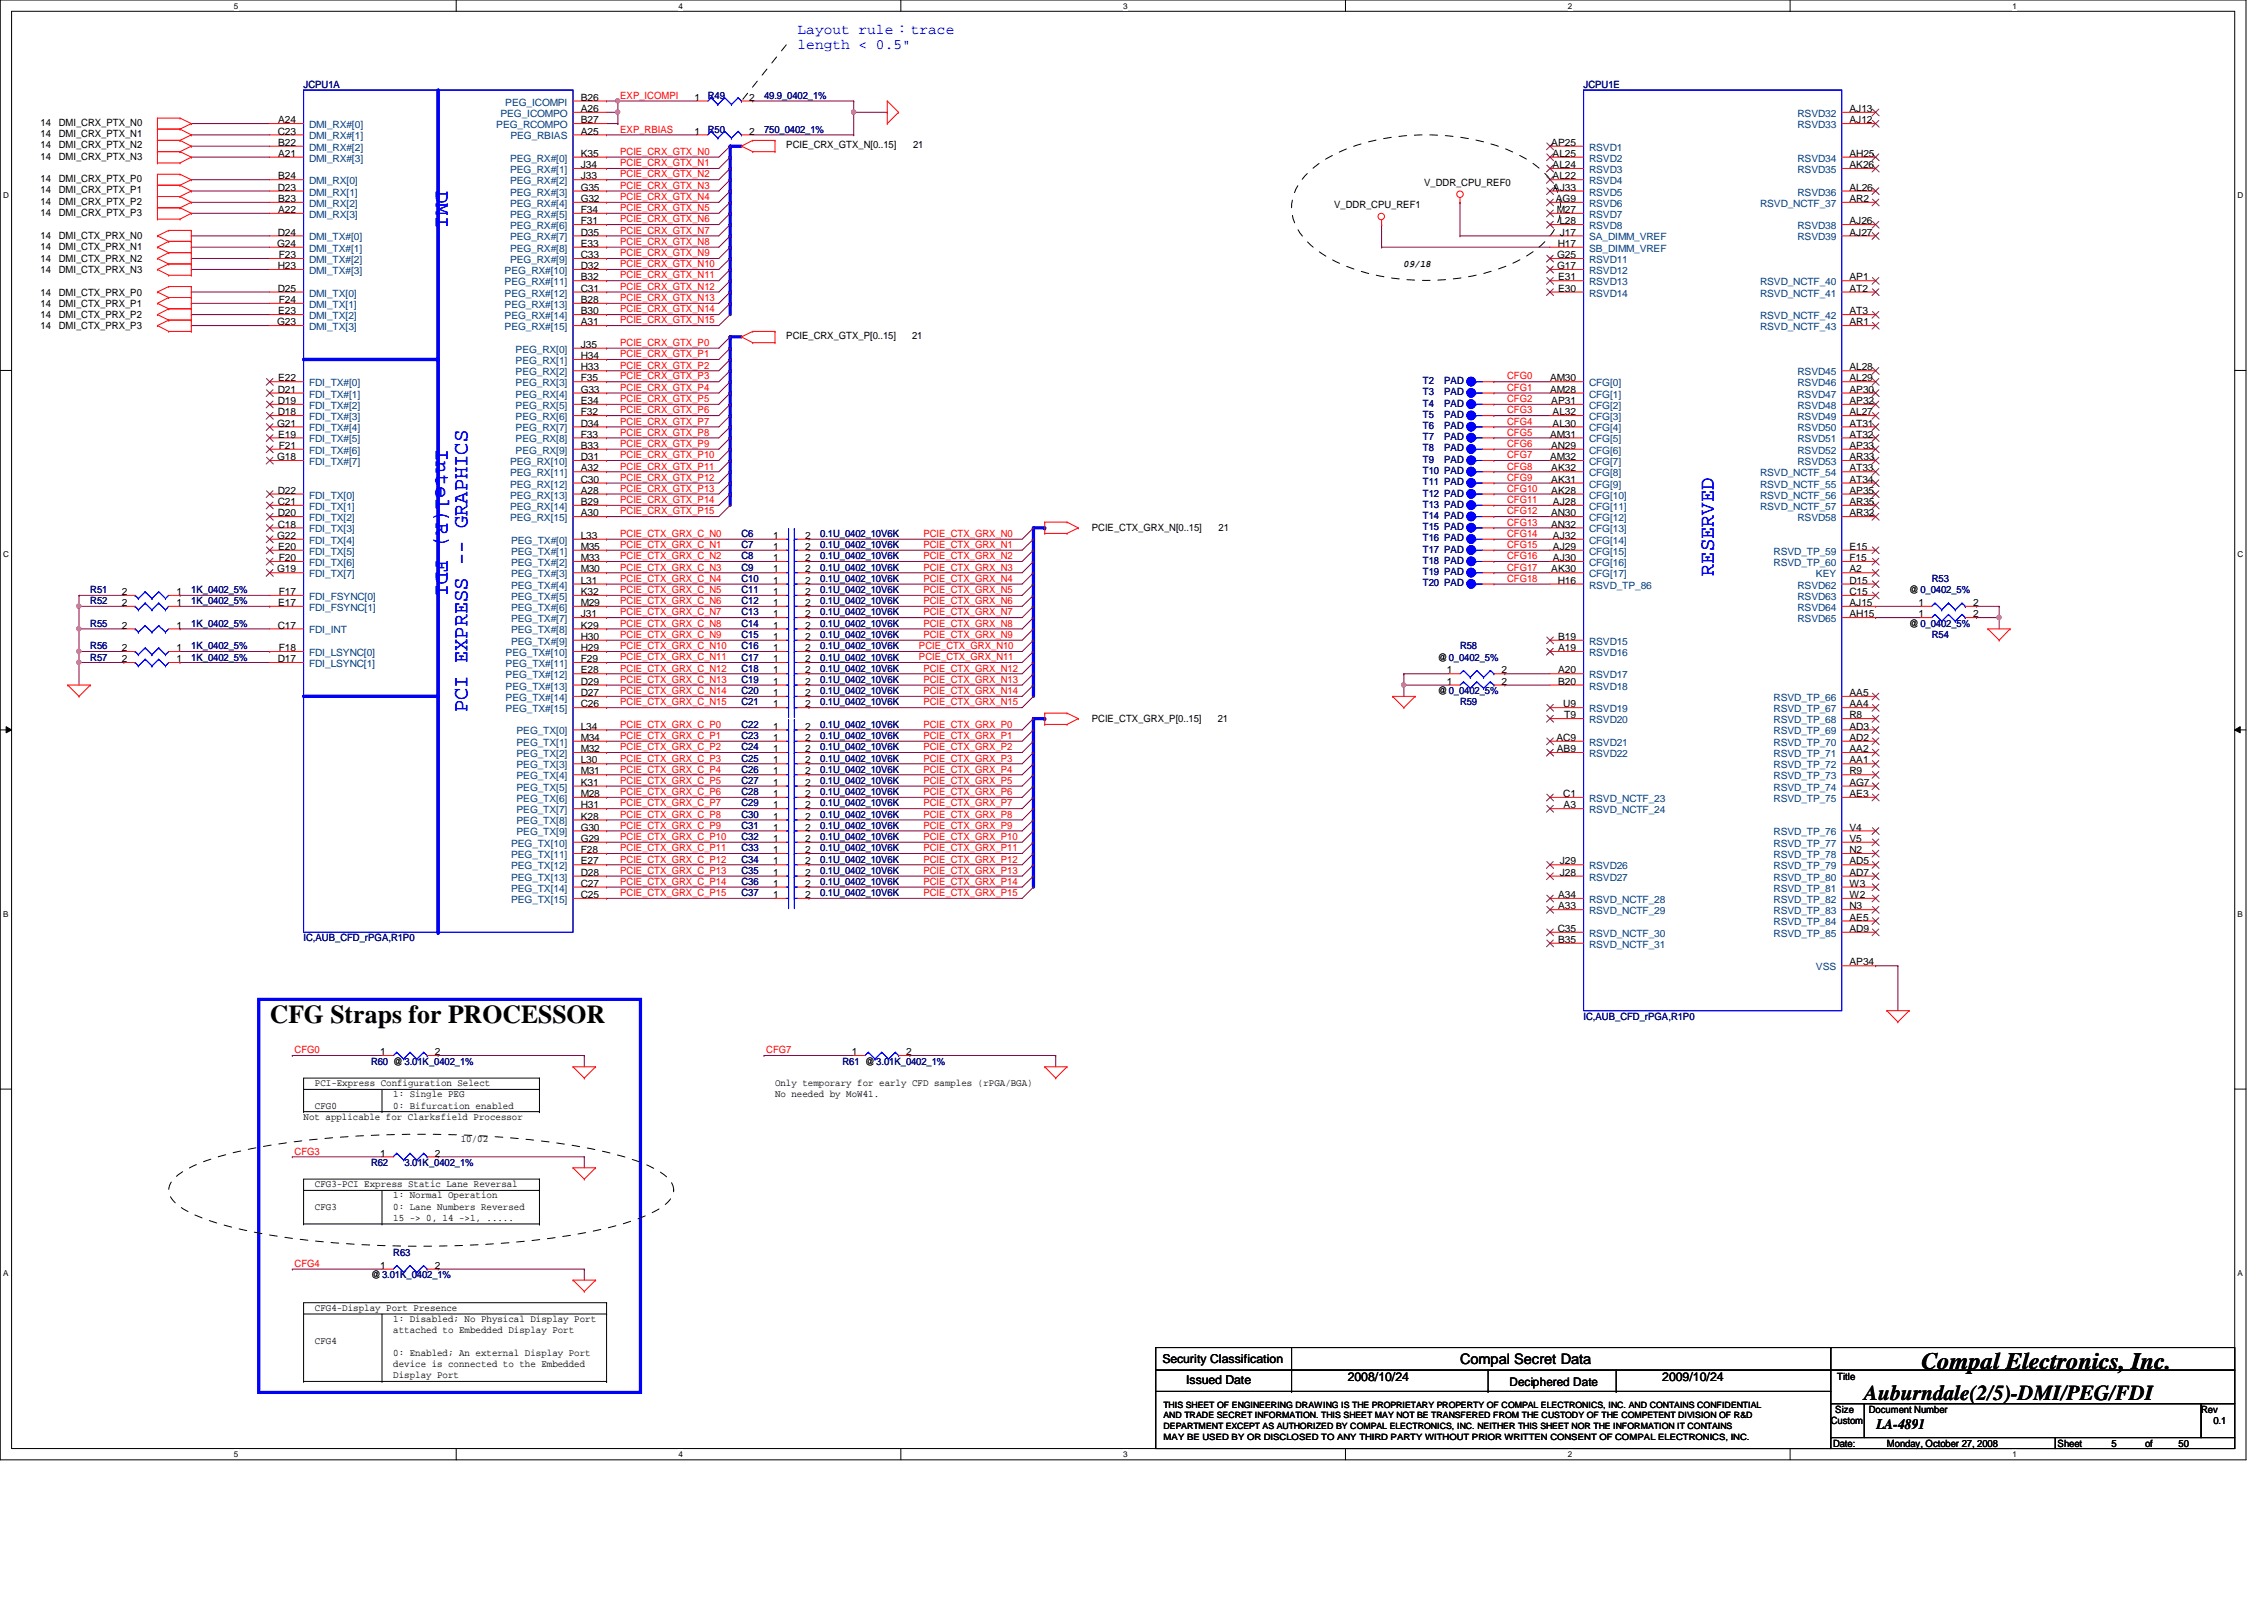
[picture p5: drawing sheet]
<svg xmlns="http://www.w3.org/2000/svg" width="297mm" height="210mm" viewBox="0 0 297 210" stroke-linecap="round" stroke-linejoin="round" font-family="sans-serif">
<defs><g id="words">
<text font-size="3.4" x="35.4" y="134.2">CFG Straps for PROCESSOR</text>
<text font-size="3.1" x="252.1" y="179.6">Compal Electronics, Inc.</text>
<g font-size="2.8" fill="#00f">
<text x="57.2" y="25.1" transform="rotate(90 57.2 25.1)">DMI</text>
<text x="57.2" y="58.9" transform="rotate(90 57.2 58.9)">Intel(R) FDI</text>
<text x="224.9" y="75.6" transform="rotate(-90 224.9 75.6)">RESERVED</text>
<text x="61.3" y="93.4" transform="rotate(-90 61.3 93.4)">PCI EXPRESS -- GRAPHICS</text>
</g>
<text font-size="2.8" x="244.6" y="183.7">Auburndale(2/5)-DMI/PEG/FDI</text>
<g font-size="1.9" fill="#00f">
<text x="104.6" y="4.4">Layout rule：trace</text>
<text x="104.6" y="6.4">length &lt; 0.5&quot;</text>
</g>
<g font-size="1.9">
<text x="191.6" y="178.9">Compal Secret Data</text>
<text x="246.2" y="187.4">LA-4891</text>
</g>
<g font-size="1.6">
<text x="152.5" y="178.8">Security Classification</text>
<text x="155.6" y="181.6">Issued Date</text>
<text x="176.8" y="181.2">2008/10/24</text>
<text x="198" y="181.8">Deciphered Date</text>
<text x="218.1" y="181.2">2009/10/24</text>
</g>
<g font-size="1.3" fill="#000080">
<text x="39.8" y="11.5">JCPU1A</text>
<text x="207.8" y="11.5">JCPU1E</text>
<text x="92.9" y="17.4">R50</text>
<text x="92.9" y="13">R49</text>
<text x="100.2" y="17.4">750_0402_1%</text>
<text x="100.2" y="13">49.9_0402_1%</text>
<text x="186.7" y="50.4">T2</text>
<text x="186.7" y="51.9">T3</text>
<text x="186.7" y="53.3">T4</text>
<text x="189.5" y="50.4">PAD</text>
<text x="189.5" y="51.9">PAD</text>
<text x="189.5" y="53.3">PAD</text>
<text x="186.7" y="54.8">T5</text>
<text x="186.7" y="59.2">T8</text>
<text x="186.7" y="56.3">T6</text>
<text x="186.7" y="57.8">T7</text>
<text x="189.5" y="54.8">PAD</text>
<text x="189.5" y="59.2">PAD</text>
<text x="189.5" y="56.3">PAD</text>
<text x="189.5" y="57.8">PAD</text>
<text x="186.7" y="65.2">T12 PAD</text>
<text x="186.7" y="62.2">T10 PAD</text>
<text x="186.7" y="60.7">T9</text>
<text x="186.7" y="63.7">T11 PAD</text>
<text x="189.5" y="60.7">PAD</text>
<text x="97.3" y="70.4">C6</text>
<text x="97.3" y="71.9">C7</text>
<text x="107.6" y="70.4">0.1U_0402_10V6K</text>
<text x="107.6" y="71.9">0.1U_0402_10V6K</text>
<text x="186.7" y="69.6">T15 PAD</text>
<text x="186.7" y="66.6">T13 PAD</text>
<text x="186.7" y="68.1">T14 PAD</text>
<text x="186.7" y="71">T16 PAD</text>
<text x="11.8" y="77.8">R51</text>
<text x="25.1" y="77.8">1K_0402_5%</text>
<text x="97.3" y="74.8">C9</text>
<text x="97.3" y="76.3">C10</text>
<text x="97.3" y="73.4">C8</text>
<text x="97.3" y="77.8">C11</text>
<text x="107.6" y="74.8">0.1U_0402_10V6K</text>
<text x="107.6" y="76.3">0.1U_0402_10V6K</text>
<text x="107.6" y="73.4">0.1U_0402_10V6K</text>
<text x="107.6" y="77.8">0.1U_0402_10V6K</text>
<text x="186.7" y="72.5">T17 PAD</text>
<text x="186.7" y="76.9">T20 PAD</text>
<text x="186.7" y="74">T18 PAD</text>
<text x="186.7" y="75.4">T19 PAD</text>
<text x="253.4" y="76.3">R53</text>
<text x="11.8" y="82.2">R55</text>
<text x="11.8" y="79.3">R52</text>
<text x="25.1" y="82.2">1K_0402_5%</text>
<text x="25.1" y="79.3">1K_0402_5%</text>
<text x="97.3" y="83.7">C15</text>
<text x="97.3" y="82.2">C14</text>
<text x="97.3" y="79.3">C12</text>
<text x="97.3" y="80.7">C13</text>
<text x="107.6" y="83.7">0.1U_0402_10V6K</text>
<text x="107.6" y="82.2">0.1U_0402_10V6K</text>
<text x="107.6" y="79.3">0.1U_0402_10V6K</text>
<text x="107.6" y="80.7">0.1U_0402_10V6K</text>
<text x="253.4" y="83.7">R54</text>
<text x="11.8" y="86.7">R57</text>
<text x="11.8" y="85.2">R56</text>
<text x="25.1" y="86.7">1K_0402_5%</text>
<text x="25.1" y="85.2">1K_0402_5%</text>
<text x="97.3" y="86.7">C17</text>
<text x="97.3" y="85.2">C16</text>
<text x="97.3" y="89.6">C19</text>
<text x="97.3" y="88.1">C18</text>
<text x="107.6" y="86.7">0.1U_0402_10V6K</text>
<text x="107.6" y="85.2">0.1U_0402_10V6K</text>
<text x="107.6" y="89.6">0.1U_0402_10V6K</text>
<text x="107.6" y="88.1">0.1U_0402_10V6K</text>
<text x="191.6" y="85.2">R58</text>
<text x="97.3" y="92.5">C21</text>
<text x="97.3" y="91.1">C20</text>
<text x="97.3" y="95.5">C22</text>
<text x="107.6" y="92.5">0.1U_0402_10V6K</text>
<text x="107.6" y="91.1">0.1U_0402_10V6K</text>
<text x="107.6" y="95.5">0.1U_0402_10V6K</text>
<text x="191.6" y="92.5">R59</text>
<text x="97.3" y="96.9">C23</text>
<text x="97.3" y="99.9">C25</text>
<text x="97.3" y="98.4">C24</text>
<text x="97.3" y="101.4">C26</text>
<text x="107.6" y="96.9">0.1U_0402_10V6K</text>
<text x="107.6" y="99.9">0.1U_0402_10V6K</text>
<text x="107.6" y="98.4">0.1U_0402_10V6K</text>
<text x="107.6" y="101.4">0.1U_0402_10V6K</text>
<text x="97.3" y="107.3">C30</text>
<text x="97.3" y="104.3">C28</text>
<text x="97.3" y="105.8">C29</text>
<text x="97.3" y="102.8">C27</text>
<text x="107.6" y="107.3">0.1U_0402_10V6K</text>
<text x="107.6" y="104.3">0.1U_0402_10V6K</text>
<text x="107.6" y="105.8">0.1U_0402_10V6K</text>
<text x="107.6" y="102.8">0.1U_0402_10V6K</text>
<text x="97.3" y="113.2">C34</text>
<text x="97.3" y="108.8">C31</text>
<text x="97.3" y="110.2">C32</text>
<text x="97.3" y="111.7">C33</text>
<text x="107.6" y="113.2">0.1U_0402_10V6K</text>
<text x="107.6" y="108.8">0.1U_0402_10V6K</text>
<text x="107.6" y="110.2">0.1U_0402_10V6K</text>
<text x="107.6" y="111.7">0.1U_0402_10V6K</text>
<text x="97.3" y="116.1">C36</text>
<text x="97.3" y="117.6">C37</text>
<text x="97.3" y="114.6">C35</text>
<text x="107.6" y="116.1">0.1U_0402_10V6K</text>
<text x="107.6" y="117.6">0.1U_0402_10V6K</text>
<text x="107.6" y="114.6">0.1U_0402_10V6K</text>
<text x="39.8" y="123.5">IC,AUB_CFD_rPGA,R1P0</text>
<text x="207.8" y="133.8">IC,AUB_CFD_rPGA,R1P0</text>
<text x="48.7" y="139.7">R60 @3.01K_0402_1%</text>
<text x="110.5" y="139.7">R61 @3.01K_0402_1%</text>
<text x="48.7" y="153">R62</text>
<text x="53.1" y="153">3.01K_0402_1%</text>
<text x="51.6" y="164.7">R63</text>
</g>
<g font-size="1.3">
<text x="5.3" y="18">14</text>
<text x="5.3" y="16.5">14</text>
<text x="7.7" y="18">DMI_CRX_PTX_N1</text>
<text x="7.7" y="16.5">DMI_CRX_PTX_N0</text>
<text x="36.4" y="17.7">C23</text>
<text x="36.5" y="16.2">A24</text>
<text x="76.2" y="13.2">B26</text>
<text x="76.2" y="14.7">A26</text>
<text x="76.2" y="17.7">A25</text>
<text x="76.2" y="16.2">B27</text>
<text x="91.1" y="17.7">1</text>
<text x="91.1" y="13.2">1</text>
<text x="98.3" y="17.7">2</text>
<text x="98.3" y="13.2">2</text>
<text x="242.7" y="14.7">AJ13</text>
<text x="242.7" y="16.2">AJ12</text>
<text x="5.3" y="23.9">14</text>
<text x="5.3" y="21">14</text>
<text x="5.3" y="19.5">14</text>
<text x="7.7" y="23.9">DMI_CRX_PTX_P0</text>
<text x="7.7" y="21">DMI_CRX_PTX_N3</text>
<text x="7.7" y="19.5">DMI_CRX_PTX_N2</text>
<text x="36.5" y="19.1">B22</text>
<text x="36.5" y="20.6">A21</text>
<text x="36.5" y="23.5">B24</text>
<text x="76.2" y="20.6">K35</text>
<text x="76.2" y="22.1">J34</text>
<text x="76.2" y="23.5">J33</text>
<text x="103.2" y="19.5">PCIE_CRX_GTX_N[0..15]</text>
<text x="119.8" y="19.5">21</text>
<text x="203.5" y="19.1">AP25</text>
<text x="203.7" y="20.6">AL25</text>
<text x="203.7" y="22.1">AL24</text>
<text x="203.7" y="23.5">AL22</text>
<text x="242.7" y="20.6">AH25</text>
<text x="242.7" y="22.1">AK26</text>
<text x="5.3" y="28.3">14</text>
<text x="5.3" y="26.8">14</text>
<text x="5.3" y="25.4">14</text>
<text x="7.7" y="28.3">DMI_CRX_PTX_P3</text>
<text x="7.7" y="26.8">DMI_CRX_PTX_P2</text>
<text x="7.7" y="25.4">DMI_CRX_PTX_P1</text>
<text x="36.4" y="25">D23</text>
<text x="36.5" y="26.5">B23</text>
<text x="36.5" y="27.9">A22</text>
<text x="76.2" y="25">G35</text>
<text x="76.2" y="26.5">G32</text>
<text x="76.2" y="27.9">F34</text>
<text x="76.2" y="29.4">F31</text>
<text x="175" y="27.3">V_DDR_CPU_REF1</text>
<text x="186.9" y="24.3">V_DDR_CPU_REF0</text>
<text x="203.7" y="25">AJ33</text>
<text x="204.1" y="26.5">AG9</text>
<text x="204.3" y="27.9">M27</text>
<text x="204.6" y="29.4">L28</text>
<text x="242.7" y="29.4">AJ26</text>
<text x="242.7" y="25">AL26</text>
<text x="242.7" y="26.5">AR2</text>
<text x="5.3" y="32.9">14</text>
<text x="5.3" y="31.4">14</text>
<text x="5.3" y="35.8">14</text>
<text x="5.3" y="34.3">14</text>
<text x="7.7" y="32.9">DMI_CTX_PRX_N1</text>
<text x="7.7" y="31.4">DMI_CTX_PRX_N0</text>
<text x="7.7" y="35.8">DMI_CTX_PRX_N3</text>
<text x="7.7" y="34.3">DMI_CTX_PRX_N2</text>
<text x="36.4" y="32.4">G24</text>
<text x="36.4" y="30.9">D24</text>
<text x="36.4" y="35.3">H23</text>
<text x="36.6" y="33.9">F23</text>
<text x="76.2" y="30.9">D35</text>
<text x="76.2" y="32.4">E33</text>
<text x="76.2" y="33.9">C33</text>
<text x="76.2" y="35.3">D32</text>
<text x="184.2" y="35">09/18</text>
<text x="204.3" y="33.9">G25</text>
<text x="204.3" y="35.3">G17</text>
<text x="204.4" y="32.4">H17</text>
<text x="204.6" y="30.9">J17</text>
<text x="242.7" y="30.9">AJ27</text>
<text x="5.3" y="38.8">14</text>
<text x="5.3" y="41.7">14</text>
<text x="5.3" y="40.2">14</text>
<text x="7.7" y="38.8">DMI_CTX_PRX_P0</text>
<text x="7.7" y="41.7">DMI_CTX_PRX_P2</text>
<text x="7.7" y="40.2">DMI_CTX_PRX_P1</text>
<text x="36.4" y="38.3">D25</text>
<text x="36.5" y="41.2">E23</text>
<text x="36.6" y="39.8">F24</text>
<text x="76.2" y="36.8">B32</text>
<text x="76.2" y="38.3">C31</text>
<text x="76.2" y="39.8">B28</text>
<text x="76.2" y="41.2">B30</text>
<text x="204.4" y="36.8">E31</text>
<text x="204.4" y="38.3">E30</text>
<text x="242.7" y="41.2">AT3</text>
<text x="242.7" y="36.8">AP1</text>
<text x="242.7" y="38.3">AT2</text>
<text x="5.3" y="43.2">14</text>
<text x="7.7" y="43.2">DMI_CTX_PRX_P3</text>
<text x="36.4" y="42.7">G23</text>
<text x="76.2" y="42.7">A31</text>
<text x="76.2" y="45.6">J35</text>
<text x="76.2" y="47.1">H34</text>
<text x="103.2" y="44.5">PCIE_CRX_GTX_P[0..15]</text>
<text x="119.7" y="44.5">21</text>
<text x="242.7" y="42.7">AR1</text>
<text x="36.4" y="51.5">D21</text>
<text x="36.4" y="53">D19</text>
<text x="36.5" y="50">E22</text>
<text x="76.2" y="48.6">H33</text>
<text x="76.2" y="50">F35</text>
<text x="76.2" y="51.5">G33</text>
<text x="76.2" y="53">E34</text>
<text x="203.4" y="50">AM30</text>
<text x="203.4" y="51.5">AM28</text>
<text x="203.5" y="53">AP31</text>
<text x="242.7" y="48.6">AL28</text>
<text x="242.7" y="50">AL29</text>
<text x="242.7" y="51.5">AP30</text>
<text x="242.7" y="53">AP32</text>
<text x="36.4" y="56">G21</text>
<text x="36.4" y="54.5">D18</text>
<text x="36.5" y="57.4">E19</text>
<text x="36.6" y="58.9">F21</text>
<text x="76.2" y="54.5">F32</text>
<text x="76.2" y="56">D34</text>
<text x="76.2" y="57.4">F33</text>
<text x="76.2" y="58.9">B33</text>
<text x="203.4" y="57.4">AM31</text>
<text x="203.5" y="58.9">AN29</text>
<text x="203.7" y="54.5">AL32</text>
<text x="203.7" y="56">AL30</text>
<text x="242.7" y="54.5">AL27</text>
<text x="242.7" y="56">AT31</text>
<text x="242.7" y="57.4">AT32</text>
<text x="242.7" y="58.9">AP33</text>
<text x="36.4" y="60.4">G18</text>
<text x="36.4" y="64.8">D22</text>
<text x="76.2" y="60.4">D31</text>
<text x="76.2" y="61.8">A32</text>
<text x="76.2" y="63.3">C30</text>
<text x="76.2" y="64.8">A28</text>
<text x="203.4" y="60.4">AM32</text>
<text x="203.5" y="61.8">AK32</text>
<text x="203.5" y="63.3">AK31</text>
<text x="203.5" y="64.8">AK28</text>
<text x="242.7" y="60.4">AR33</text>
<text x="242.7" y="61.8">AT33</text>
<text x="242.7" y="63.3">AT34</text>
<text x="242.7" y="64.8">AP35</text>
<text x="36.4" y="70.7">G22</text>
<text x="36.4" y="66.3">C21</text>
<text x="36.4" y="67.7">D20</text>
<text x="36.4" y="69.2">C18</text>
<text x="76.2" y="66.3">B29</text>
<text x="76.2" y="67.7">A30</text>
<text x="76.2" y="70.7">L33</text>
<text x="101.4" y="70.7">1</text>
<text x="105.7" y="70.7">2</text>
<text x="143.3" y="69.7">PCIE_CTX_GRX_N[0..15]</text>
<text x="159.9" y="69.7">21</text>
<text x="203.5" y="67.7">AN30</text>
<text x="203.5" y="69.2">AN32</text>
<text x="203.7" y="66.3">AJ28</text>
<text x="203.7" y="70.7">AJ32</text>
<text x="242.7" y="66.3">AR35</text>
<text x="242.7" y="67.7">AR32</text>
<text x="36.4" y="75.1">G19</text>
<text x="36.5" y="72.1">E20</text>
<text x="36.6" y="73.6">F20</text>
<text x="76.2" y="72.1">M35</text>
<text x="76.2" y="73.6">M33</text>
<text x="76.2" y="75.1">M30</text>
<text x="76.2" y="76.6">L31</text>
<text x="101.4" y="75.1">1</text>
<text x="101.4" y="72.1">1</text>
<text x="101.4" y="76.6">1</text>
<text x="101.4" y="73.6">1</text>
<text x="105.7" y="75.1">2</text>
<text x="105.7" y="72.1">2</text>
<text x="105.7" y="76.6">2</text>
<text x="105.7" y="73.6">2</text>
<text x="203.5" y="75.1">AK30</text>
<text x="203.7" y="72.1">AJ29</text>
<text x="203.7" y="73.6">AJ30</text>
<text x="204.4" y="76.6">H16</text>
<text x="242.7" y="72.1">E15</text>
<text x="242.7" y="73.6">F15</text>
<text x="242.7" y="75.1">A2</text>
<text x="242.7" y="76.6">D15</text>
<text x="250.5" y="77.8">@0_0402_5%</text>
<text x="16" y="78.1">2</text>
<text x="16" y="82.5">2</text>
<text x="16" y="79.5">2</text>
<text x="23.2" y="78.1">1</text>
<text x="23.2" y="82.5">1</text>
<text x="23.2" y="79.5">1</text>
<text x="36.4" y="82.5">C17</text>
<text x="36.5" y="79.5">E17</text>
<text x="36.6" y="78.1">F17</text>
<text x="76.2" y="78.1">K32</text>
<text x="76.2" y="79.5">M29</text>
<text x="76.2" y="81">J31</text>
<text x="76.2" y="82.5">K29</text>
<text x="76.2" y="83.9">H30</text>
<text x="101.4" y="83.9">1</text>
<text x="101.4" y="82.5">1</text>
<text x="101.4" y="79.5">1</text>
<text x="101.4" y="81">1</text>
<text x="101.4" y="78.1">1</text>
<text x="105.7" y="83.9">2</text>
<text x="105.7" y="82.5">2</text>
<text x="105.7" y="79.5">2</text>
<text x="105.7" y="81">2</text>
<text x="105.7" y="78.1">2</text>
<text x="204.4" y="83.9">B19</text>
<text x="242.7" y="78.1">C15</text>
<text x="242.7" y="79.5">AJ15</text>
<text x="242.7" y="81">AH15</text>
<text x="250.5" y="82.2">@0_0402_5%</text>
<text x="251.7" y="81">1</text>
<text x="251.7" y="79.5">1</text>
<text x="258.9" y="81">2</text>
<text x="258.9" y="79.5">2</text>
<text x="16" y="86.9">2</text>
<text x="16" y="85.4">2</text>
<text x="23.2" y="86.9">1</text>
<text x="23.2" y="85.4">1</text>
<text x="36.4" y="86.9">D17</text>
<text x="36.6" y="85.4">F18</text>
<text x="76.2" y="85.4">H29</text>
<text x="76.2" y="86.9">F29</text>
<text x="76.2" y="88.3">E28</text>
<text x="76.2" y="89.8">D29</text>
<text x="101.4" y="86.9">1</text>
<text x="101.4" y="85.4">1</text>
<text x="101.4" y="89.8">1</text>
<text x="101.4" y="88.3">1</text>
<text x="105.7" y="86.9">2</text>
<text x="105.7" y="85.4">2</text>
<text x="105.7" y="89.8">2</text>
<text x="105.7" y="88.3">2</text>
<text x="188.6" y="86.7">@0_0402_5%</text>
<text x="189.8" y="88.3">1</text>
<text x="189.8" y="89.8">1</text>
<text x="197" y="88.3">2</text>
<text x="197" y="89.8">2</text>
<text x="204.4" y="85.4">A19</text>
<text x="204.4" y="88.3">A20</text>
<text x="204.4" y="89.8">B20</text>
<text x="76.2" y="91.3">D27</text>
<text x="76.2" y="92.8">C26</text>
<text x="76.2" y="95.7">L34</text>
<text x="101.4" y="92.8">1</text>
<text x="101.4" y="91.3">1</text>
<text x="101.4" y="95.7">1</text>
<text x="105.7" y="92.8">2</text>
<text x="105.7" y="91.3">2</text>
<text x="105.7" y="95.7">2</text>
<text x="143.3" y="94.7">PCIE_CTX_GRX_P[0..15]</text>
<text x="159.8" y="94.7">21</text>
<text x="188.6" y="91.1">@0_0402_5%</text>
<text x="205.1" y="92.8">U9</text>
<text x="205.2" y="94.2">T9</text>
<text x="242.7" y="91.3">AA5</text>
<text x="242.7" y="92.8">AA4</text>
<text x="242.7" y="94.2">R8</text>
<text x="242.7" y="95.7">AD3</text>
<text x="76.2" y="97.2">M34</text>
<text x="76.2" y="98.7">M32</text>
<text x="76.2" y="100.2">L30</text>
<text x="76.2" y="101.6">M31</text>
<text x="101.4" y="97.2">1</text>
<text x="101.4" y="100.2">1</text>
<text x="101.4" y="98.7">1</text>
<text x="101.4" y="101.6">1</text>
<text x="105.7" y="97.2">2</text>
<text x="105.7" y="100.2">2</text>
<text x="105.7" y="98.7">2</text>
<text x="105.7" y="101.6">2</text>
<text x="204.2" y="97.2">AC9</text>
<text x="204.3" y="98.7">AB9</text>
<text x="242.7" y="98.7">AA2</text>
<text x="242.7" y="100.2">AA1</text>
<text x="242.7" y="101.6">R9</text>
<text x="242.7" y="97.2">AD2</text>
<text x="76.2" y="103.1">K31</text>
<text x="76.2" y="104.6">M28</text>
<text x="76.2" y="106">H31</text>
<text x="76.2" y="107.5">K28</text>
<text x="101.4" y="107.5">1</text>
<text x="101.4" y="104.6">1</text>
<text x="101.4" y="106">1</text>
<text x="101.4" y="103.1">1</text>
<text x="105.7" y="107.5">2</text>
<text x="105.7" y="104.6">2</text>
<text x="105.7" y="106">2</text>
<text x="105.7" y="103.1">2</text>
<text x="205.1" y="104.6">C1</text>
<text x="205.1" y="106">A3</text>
<text x="242.7" y="103.1">AG7</text>
<text x="242.7" y="104.6">AE3</text>
<text x="76.2" y="109">G30</text>
<text x="76.2" y="110.4">G29</text>
<text x="76.2" y="111.9">F28</text>
<text x="76.2" y="113.4">E27</text>
<text x="101.4" y="113.4">1</text>
<text x="101.4" y="109">1</text>
<text x="101.4" y="110.4">1</text>
<text x="101.4" y="111.9">1</text>
<text x="105.7" y="113.4">2</text>
<text x="105.7" y="109">2</text>
<text x="105.7" y="110.4">2</text>
<text x="105.7" y="111.9">2</text>
<text x="204.6" y="113.4">J29</text>
<text x="242.7" y="109">V4</text>
<text x="242.7" y="110.4">V5</text>
<text x="242.7" y="111.9">N2</text>
<text x="242.7" y="113.4">AD5</text>
<text x="76.2" y="114.9">D28</text>
<text x="76.2" y="116.3">C27</text>
<text x="76.2" y="117.8">C25</text>
<text x="101.4" y="116.3">1</text>
<text x="101.4" y="117.8">1</text>
<text x="101.4" y="114.9">1</text>
<text x="105.7" y="116.3">2</text>
<text x="105.7" y="117.8">2</text>
<text x="105.7" y="114.9">2</text>
<text x="204.4" y="117.8">A34</text>
<text x="204.4" y="119.3">A33</text>
<text x="204.6" y="114.9">J28</text>
<text x="242.7" y="116.3">W3</text>
<text x="242.7" y="117.8">W2</text>
<text x="242.7" y="119.3">N3</text>
<text x="242.7" y="114.9">AD7</text>
<text x="204.4" y="122.3">C35</text>
<text x="204.4" y="123.7">B35</text>
<text x="242.7" y="120.8">AE5</text>
<text x="242.7" y="122.3">AD9</text>
<text x="242.7" y="126.7">AP34</text>
<text x="41.3" y="142.5">PCI-Express Configuration Select</text>
<text x="49.9" y="138.4">1</text>
<text x="51.6" y="144">1: Single PEG</text>
<text x="57.1" y="138.4">2</text>
<text x="101.7" y="142.5">Only temporary for early CFD samples (rPGA/BGA)</text>
<text x="101.7" y="143.9">No needed by MoW41.</text>
<text x="111.8" y="138.4">1</text>
<text x="118.9" y="138.4">2</text>
<text x="39.8" y="146.9">Not applicable for Clarksfield Processor</text>
<text x="41.3" y="145.5">CFG0</text>
<text x="51.6" y="145.5">0: Bifurcation enabled</text>
<text x="60.4" y="149.9">10/02</text>
<text x="41.3" y="155.7">CFG3-PCI Express Static Lane Reversal</text>
<text x="49.9" y="151.7">1</text>
<text x="57.1" y="151.7">2</text>
<text x="41.3" y="158.7">CFG3</text>
<text x="51.6" y="158.7">0: Lane Numbers Reversed</text>
<text x="51.6" y="157.2">1: Normal Operation</text>
<text x="51.6" y="160.2">15 -&gt; 0, 14 -&gt;1, .....</text>
<text x="48.7" y="167.7">@3.01K_0402_1%</text>
<text x="49.9" y="166.5">1</text>
<text x="57.1" y="166.5">2</text>
<text x="41.3" y="172">CFG4-Display Port Presence</text>
<text x="51.6" y="173.4">1: Disabled; No Physical Display Port</text>
<text x="41.3" y="176.4">CFG4</text>
<text x="51.6" y="177.8">0: Enabled; An external Display Port</text>
<text x="51.6" y="174.9">attached to Embedded Display Port</text>
<text x="51.6" y="179.3">device is connected to the Embedded</text>
<text x="51.6" y="180.7">Display Port</text>
<text x="240.8" y="185.3">Size</text>
<text x="241" y="181.1">Title</text>
<text x="245.2" y="185.3">Document Number</text>
<text x="288.8" y="185.3">Rev</text>
<text x="240.2" y="186.8">Custom</text>
<text x="240.5" y="189.8">Date:</text>
<text x="247.6" y="189.8">Monday, October 27, 2008</text>
<text x="270" y="189.8">Sheet</text>
<text x="277" y="189.8">5</text>
<text x="281.4" y="189.8">of</text>
<text x="285.8" y="189.8">50</text>
<text x="290.4" y="186.8">0.1</text>
</g>
<g font-size="1.3" fill="#004080">
<text x="40.6" y="16.8">DMI_RX#[0]</text>
<text x="65.1" y="16.8">PEG_RCOMPO</text>
<text x="65.7" y="15.3">PEG_ICOMPO</text>
<text x="66.3" y="13.8">PEG_ICOMPI</text>
<text x="235.8" y="15.3">RSVD32</text>
<text x="235.8" y="16.8">RSVD33</text>
<text x="40.6" y="18.3">DMI_RX#[1]</text>
<text x="40.6" y="19.8">DMI_RX#[2]</text>
<text x="40.6" y="21.2">DMI_RX#[3]</text>
<text x="66.9" y="21.2">PEG_RX#[0]</text>
<text x="66.9" y="22.7">PEG_RX#[1]</text>
<text x="67" y="18.3">PEG_RBIAS</text>
<text x="208.5" y="19.8">RSVD1</text>
<text x="208.5" y="21.2">RSVD2</text>
<text x="208.5" y="22.7">RSVD3</text>
<text x="235.8" y="21.2">RSVD34</text>
<text x="235.8" y="22.7">RSVD35</text>
<text x="40.6" y="24.2">DMI_RX[0]</text>
<text x="40.6" y="25.7">DMI_RX[1]</text>
<text x="40.6" y="27.1">DMI_RX[2]</text>
<text x="40.6" y="28.6">DMI_RX[3]</text>
<text x="66.9" y="24.2">PEG_RX#[2]</text>
<text x="66.9" y="25.7">PEG_RX#[3]</text>
<text x="66.9" y="27.1">PEG_RX#[4]</text>
<text x="66.9" y="28.6">PEG_RX#[5]</text>
<text x="208.5" y="24.2">RSVD4</text>
<text x="208.5" y="25.7">RSVD5</text>
<text x="208.5" y="27.1">RSVD6</text>
<text x="208.5" y="28.6">RSVD7</text>
<text x="230.9" y="27.1">RSVD_NCTF_37</text>
<text x="235.8" y="25.7">RSVD36</text>
<text x="40.6" y="31.5">DMI_TX#[0]</text>
<text x="40.6" y="33">DMI_TX#[1]</text>
<text x="40.6" y="34.5">DMI_TX#[2]</text>
<text x="40.6" y="35.9">DMI_TX#[3]</text>
<text x="66.2" y="35.9">PEG_RX#[10]</text>
<text x="66.9" y="30.1">PEG_RX#[6]</text>
<text x="66.9" y="31.5">PEG_RX#[7]</text>
<text x="66.9" y="33">PEG_RX#[8]</text>
<text x="66.9" y="34.5">PEG_RX#[9]</text>
<text x="208.5" y="30.1">RSVD8</text>
<text x="208.5" y="31.5">SA_DIMM_VREF</text>
<text x="208.5" y="33">SB_DIMM_VREF</text>
<text x="208.5" y="34.5">RSVD11</text>
<text x="208.5" y="35.9">RSVD12</text>
<text x="235.8" y="30.1">RSVD38</text>
<text x="235.8" y="31.5">RSVD39</text>
<text x="40.6" y="38.9">DMI_TX[0]</text>
<text x="40.6" y="40.4">DMI_TX[1]</text>
<text x="40.6" y="41.9">DMI_TX[2]</text>
<text x="66.2" y="37.4">PEG_RX#[11]</text>
<text x="66.2" y="38.9">PEG_RX#[12]</text>
<text x="66.2" y="40.4">PEG_RX#[13]</text>
<text x="66.2" y="41.9">PEG_RX#[14]</text>
<text x="208.5" y="37.4">RSVD13</text>
<text x="208.5" y="38.9">RSVD14</text>
<text x="230.9" y="41.9">RSVD_NCTF_42</text>
<text x="230.9" y="37.4">RSVD_NCTF_40</text>
<text x="230.9" y="38.9">RSVD_NCTF_41</text>
<text x="40.6" y="43.3">DMI_TX[3]</text>
<text x="66.2" y="43.3">PEG_RX#[15]</text>
<text x="67.6" y="46.3">PEG_RX[0]</text>
<text x="67.6" y="47.8">PEG_RX[1]</text>
<text x="230.9" y="43.3">RSVD_NCTF_43</text>
<text x="40.6" y="50.7">FDI_TX#[0]</text>
<text x="40.6" y="52.2">FDI_TX#[1]</text>
<text x="40.6" y="53.6">FDI_TX#[2]</text>
<text x="67.6" y="49.2">PEG_RX[2]</text>
<text x="67.6" y="50.7">PEG_RX[3]</text>
<text x="67.6" y="52.2">PEG_RX[4]</text>
<text x="67.6" y="53.6">PEG_RX[5]</text>
<text x="208.5" y="50.7">CFG[0]</text>
<text x="208.5" y="52.2">CFG[1]</text>
<text x="208.5" y="53.6">CFG[2]</text>
<text x="235.8" y="49.2">RSVD45</text>
<text x="235.8" y="50.7">RSVD46</text>
<text x="235.8" y="52.2">RSVD47</text>
<text x="235.8" y="53.6">RSVD48</text>
<text x="40.6" y="55.1">FDI_TX#[3]</text>
<text x="40.6" y="56.6">FDI_TX#[4]</text>
<text x="40.6" y="58">FDI_TX#[5]</text>
<text x="40.6" y="59.5">FDI_TX#[6]</text>
<text x="67.6" y="55.1">PEG_RX[6]</text>
<text x="67.6" y="56.6">PEG_RX[7]</text>
<text x="67.6" y="58">PEG_RX[8]</text>
<text x="67.6" y="59.5">PEG_RX[9]</text>
<text x="208.5" y="55.1">CFG[3]</text>
<text x="208.5" y="56.6">CFG[4]</text>
<text x="208.5" y="58">CFG[5]</text>
<text x="208.5" y="59.5">CFG[6]</text>
<text x="235.8" y="55.1">RSVD49</text>
<text x="235.8" y="56.6">RSVD50</text>
<text x="235.8" y="58">RSVD51</text>
<text x="235.8" y="59.5">RSVD52</text>
<text x="40.6" y="61">FDI_TX#[7]</text>
<text x="40.6" y="65.4">FDI_TX[0]</text>
<text x="66.9" y="61">PEG_RX[10]</text>
<text x="66.9" y="62.5">PEG_RX[11]</text>
<text x="66.9" y="64">PEG_RX[12]</text>
<text x="66.9" y="65.4">PEG_RX[13]</text>
<text x="208.5" y="61">CFG[7]</text>
<text x="208.5" y="62.5">CFG[8]</text>
<text x="208.5" y="64">CFG[9]</text>
<text x="208.5" y="65.4">CFG[10]</text>
<text x="230.9" y="62.5">RSVD_NCTF_54</text>
<text x="230.9" y="64">RSVD_NCTF_55</text>
<text x="230.9" y="65.4">RSVD_NCTF_56</text>
<text x="235.8" y="61">RSVD53</text>
<text x="40.6" y="66.9">FDI_TX[1]</text>
<text x="40.6" y="68.4">FDI_TX[2]</text>
<text x="40.6" y="69.8">FDI_TX[3]</text>
<text x="40.6" y="71.3">FDI_TX[4]</text>
<text x="66.9" y="66.9">PEG_RX[14]</text>
<text x="66.9" y="68.4">PEG_RX[15]</text>
<text x="67.1" y="71.3">PEG_TX#[0]</text>
<text x="208.5" y="66.9">CFG[11]</text>
<text x="208.5" y="68.4">CFG[12]</text>
<text x="208.5" y="69.8">CFG[13]</text>
<text x="208.5" y="71.3">CFG[14]</text>
<text x="230.9" y="66.9">RSVD_NCTF_57</text>
<text x="235.8" y="68.4">RSVD58</text>
<text x="40.6" y="72.8">FDI_TX[5]</text>
<text x="40.6" y="74.3">FDI_TX[6]</text>
<text x="40.6" y="75.7">FDI_TX[7]</text>
<text x="67.1" y="72.8">PEG_TX#[1]</text>
<text x="67.1" y="74.3">PEG_TX#[2]</text>
<text x="67.1" y="75.7">PEG_TX#[3]</text>
<text x="67.1" y="77.2">PEG_TX#[4]</text>
<text x="208.5" y="72.8">CFG[15]</text>
<text x="208.5" y="74.3">CFG[16]</text>
<text x="208.5" y="75.7">CFG[17]</text>
<text x="208.5" y="77.2">RSVD_TP_86</text>
<text x="232.7" y="72.8">RSVD_TP_59</text>
<text x="232.7" y="74.3">RSVD_TP_60</text>
<text x="235.8" y="77.2">RSVD62</text>
<text x="238.2" y="75.7">KEY</text>
<text x="40.6" y="78.7">FDI_FSYNC[0]</text>
<text x="40.6" y="80.1">FDI_FSYNC[1]</text>
<text x="40.6" y="83.1">FDI_INT</text>
<text x="67.1" y="78.7">PEG_TX#[5]</text>
<text x="67.1" y="80.1">PEG_TX#[6]</text>
<text x="67.1" y="81.6">PEG_TX#[7]</text>
<text x="67.1" y="83.1">PEG_TX#[8]</text>
<text x="235.8" y="78.7">RSVD63</text>
<text x="235.8" y="80.1">RSVD64</text>
<text x="235.8" y="81.6">RSVD65</text>
<text x="40.6" y="86.1">FDI_LSYNC[0]</text>
<text x="40.6" y="87.5">FDI_LSYNC[1]</text>
<text x="66.3" y="86.1">PEG_TX#[10]</text>
<text x="66.3" y="87.5">PEG_TX#[11]</text>
<text x="66.3" y="89">PEG_TX#[12]</text>
<text x="67.1" y="84.6">PEG_TX#[9]</text>
<text x="208.5" y="86.1">RSVD16</text>
<text x="208.5" y="84.6">RSVD15</text>
<text x="208.5" y="89">RSVD17</text>
<text x="66.3" y="90.5">PEG_TX#[13]</text>
<text x="66.3" y="91.9">PEG_TX#[14]</text>
<text x="66.3" y="93.4">PEG_TX#[15]</text>
<text x="208.5" y="90.5">RSVD18</text>
<text x="208.5" y="94.9">RSVD20</text>
<text x="208.5" y="93.4">RSVD19</text>
<text x="232.7" y="91.9">RSVD_TP_66</text>
<text x="232.7" y="93.4">RSVD_TP_67</text>
<text x="232.7" y="94.9">RSVD_TP_68</text>
<text x="67.8" y="96.4">PEG_TX[0]</text>
<text x="67.8" y="97.8">PEG_TX[1]</text>
<text x="67.8" y="99.3">PEG_TX[2]</text>
<text x="67.8" y="100.8">PEG_TX[3]</text>
<text x="208.5" y="99.3">RSVD22</text>
<text x="208.5" y="97.8">RSVD21</text>
<text x="232.7" y="99.3">RSVD_TP_71</text>
<text x="232.7" y="100.8">RSVD_TP_72</text>
<text x="232.7" y="96.4">RSVD_TP_69</text>
<text x="232.7" y="97.8">RSVD_TP_70</text>
<text x="67.8" y="102.2">PEG_TX[4]</text>
<text x="67.8" y="103.7">PEG_TX[5]</text>
<text x="67.8" y="105.2">PEG_TX[6]</text>
<text x="67.8" y="106.7">PEG_TX[7]</text>
<text x="208.5" y="105.2">RSVD_NCTF_23</text>
<text x="208.5" y="106.7">RSVD_NCTF_24</text>
<text x="232.7" y="102.2">RSVD_TP_73</text>
<text x="232.7" y="103.7">RSVD_TP_74</text>
<text x="232.7" y="105.2">RSVD_TP_75</text>
<text x="67.1" y="111.1">PEG_TX[10]</text>
<text x="67.1" y="112.6">PEG_TX[11]</text>
<text x="67.8" y="108.2">PEG_TX[8]</text>
<text x="67.8" y="109.6">PEG_TX[9]</text>
<text x="232.7" y="109.6">RSVD_TP_76</text>
<text x="232.7" y="111.1">RSVD_TP_77</text>
<text x="232.7" y="112.6">RSVD_TP_78</text>
<text x="67.1" y="114">PEG_TX[12]</text>
<text x="67.1" y="115.5">PEG_TX[13]</text>
<text x="67.1" y="117">PEG_TX[14]</text>
<text x="67.1" y="118.4">PEG_TX[15]</text>
<text x="208.5" y="118.4">RSVD_NCTF_28</text>
<text x="208.5" y="119.9">RSVD_NCTF_29</text>
<text x="208.5" y="115.5">RSVD27</text>
<text x="208.5" y="114">RSVD26</text>
<text x="232.7" y="117">RSVD_TP_81</text>
<text x="232.7" y="118.4">RSVD_TP_82</text>
<text x="232.7" y="119.9">RSVD_TP_83</text>
<text x="232.7" y="114">RSVD_TP_79</text>
<text x="232.7" y="115.5">RSVD_TP_80</text>
<text x="208.5" y="122.9">RSVD_NCTF_30</text>
<text x="208.5" y="124.3">RSVD_NCTF_31</text>
<text x="232.7" y="121.4">RSVD_TP_84</text>
<text x="232.7" y="122.9">RSVD_TP_85</text>
<text x="238.2" y="127.3">VSS</text>
</g>
<g font-size="1.3" fill="#f00">
<text x="81.4" y="13">EXP_ICOMPI</text>
<text x="81.4" y="17.4">EXP_RBIAS</text>
<text x="81.4" y="21.8">PCIE_CRX_GTX_N1</text>
<text x="81.4" y="23.3">PCIE_CRX_GTX_N2</text>
<text x="81.4" y="20.3">PCIE_CRX_GTX_N0</text>
<text x="81.4" y="27.7">PCIE_CRX_GTX_N5</text>
<text x="81.4" y="26.2">PCIE_CRX_GTX_N4</text>
<text x="81.4" y="29.2">PCIE_CRX_GTX_N6</text>
<text x="81.4" y="24.8">PCIE_CRX_GTX_N3</text>
<text x="81.4" y="35.1">PCIE_CRX_GTX_N10</text>
<text x="81.4" y="30.6">PCIE_CRX_GTX_N7</text>
<text x="81.4" y="33.6">PCIE_CRX_GTX_N9</text>
<text x="81.4" y="32.1">PCIE_CRX_GTX_N8</text>
<text x="81.4" y="36.5">PCIE_CRX_GTX_N11</text>
<text x="81.4" y="39.5">PCIE_CRX_GTX_N13</text>
<text x="81.4" y="38">PCIE_CRX_GTX_N12</text>
<text x="81.4" y="41">PCIE_CRX_GTX_N14</text>
<text x="81.4" y="42.4">PCIE_CRX_GTX_N15</text>
<text x="81.4" y="45.4">PCIE_CRX_GTX_P0</text>
<text x="81.4" y="46.9">PCIE_CRX_GTX_P1</text>
<text x="81.4" y="52.7">PCIE_CRX_GTX_P5</text>
<text x="81.4" y="48.3">PCIE_CRX_GTX_P2</text>
<text x="81.4" y="49.8">PCIE_CRX_GTX_P3</text>
<text x="81.4" y="51.3">PCIE_CRX_GTX_P4</text>
<text x="197.7" y="49.8">CFG0</text>
<text x="197.7" y="52.7">CFG2</text>
<text x="197.7" y="51.3">CFG1</text>
<text x="81.4" y="55.7">PCIE_CRX_GTX_P7</text>
<text x="81.4" y="54.2">PCIE_CRX_GTX_P6</text>
<text x="81.4" y="58.6">PCIE_CRX_GTX_P9</text>
<text x="81.4" y="57.1">PCIE_CRX_GTX_P8</text>
<text x="197.7" y="55.7">CFG4</text>
<text x="197.7" y="58.6">CFG6</text>
<text x="197.7" y="54.2">CFG3</text>
<text x="197.7" y="57.1">CFG5</text>
<text x="81.4" y="60.1">PCIE_CRX_GTX_P10</text>
<text x="81.4" y="63.1">PCIE_CRX_GTX_P12</text>
<text x="81.4" y="64.5">PCIE_CRX_GTX_P13</text>
<text x="81.4" y="61.6">PCIE_CRX_GTX_P11</text>
<text x="81.4" y="66">PCIE_CRX_GTX_P14</text>
<text x="197.7" y="60.1">CFG7</text>
<text x="197.7" y="64.5">CFG10</text>
<text x="197.7" y="61.6">CFG8</text>
<text x="197.7" y="63.1">CFG9</text>
<text x="197.7" y="66">CFG11</text>
<text x="81.4" y="67.5">PCIE_CRX_GTX_P15</text>
<text x="81.4" y="70.4">PCIE_CTX_GRX_C_N0</text>
<text x="81.4" y="71.9">PCIE_CTX_GRX_C_N1</text>
<text x="121.2" y="70.4">PCIE_CTX_GRX_N0</text>
<text x="121.2" y="71.9">PCIE_CTX_GRX_N1</text>
<text x="197.7" y="70.4">CFG14</text>
<text x="197.7" y="71.9">CFG15</text>
<text x="197.7" y="69">CFG13</text>
<text x="197.7" y="67.5">CFG12</text>
<text x="81.4" y="76.3">PCIE_CTX_GRX_C_N4</text>
<text x="81.4" y="73.4">PCIE_CTX_GRX_C_N2</text>
<text x="81.4" y="77.8">PCIE_CTX_GRX_C_N5</text>
<text x="81.4" y="74.8">PCIE_CTX_GRX_C_N3</text>
<text x="121.2" y="76.3">PCIE_CTX_GRX_N4</text>
<text x="121.2" y="73.4">PCIE_CTX_GRX_N2</text>
<text x="121.2" y="77.8">PCIE_CTX_GRX_N5</text>
<text x="121.2" y="74.8">PCIE_CTX_GRX_N3</text>
<text x="197.7" y="73.4">CFG16</text>
<text x="197.7" y="74.8">CFG17</text>
<text x="197.7" y="76.3">CFG18</text>
<text x="81.4" y="82.2">PCIE_CTX_GRX_C_N8</text>
<text x="81.4" y="79.2">PCIE_CTX_GRX_C_N6</text>
<text x="81.4" y="80.7">PCIE_CTX_GRX_C_N7</text>
<text x="81.4" y="83.7">PCIE_CTX_GRX_C_N9</text>
<text x="121.2" y="82.2">PCIE_CTX_GRX_N8</text>
<text x="121.2" y="79.2">PCIE_CTX_GRX_N6</text>
<text x="121.2" y="80.7">PCIE_CTX_GRX_N7</text>
<text x="121.2" y="83.7">PCIE_CTX_GRX_N9</text>
<text x="81.4" y="89.6">PCIE_CTX_GRX_C_N13</text>
<text x="81.4" y="85.2">PCIE_CTX_GRX_C_N10</text>
<text x="81.4" y="88.1">PCIE_CTX_GRX_C_N12</text>
<text x="81.4" y="86.6">PCIE_CTX_GRX_C_N11</text>
<text x="120.6" y="85.2">PCIE_CTX_GRX_N10</text>
<text x="120.6" y="86.6">PCIE_CTX_GRX_N11</text>
<text x="121.2" y="89.6">PCIE_CTX_GRX_N13</text>
<text x="121.2" y="88.1">PCIE_CTX_GRX_N12</text>
<text x="81.4" y="91.1">PCIE_CTX_GRX_C_N14</text>
<text x="81.4" y="92.5">PCIE_CTX_GRX_C_N15</text>
<text x="81.4" y="95.5">PCIE_CTX_GRX_C_P0</text>
<text x="121.2" y="91.1">PCIE_CTX_GRX_N14</text>
<text x="121.2" y="92.5">PCIE_CTX_GRX_N15</text>
<text x="121.2" y="95.5">PCIE_CTX_GRX_P0</text>
<text x="81.4" y="101.3">PCIE_CTX_GRX_C_P4</text>
<text x="81.4" y="99.9">PCIE_CTX_GRX_C_P3</text>
<text x="81.4" y="96.9">PCIE_CTX_GRX_C_P1</text>
<text x="81.4" y="98.4">PCIE_CTX_GRX_C_P2</text>
<text x="121.2" y="101.3">PCIE_CTX_GRX_P4</text>
<text x="121.2" y="99.9">PCIE_CTX_GRX_P3</text>
<text x="121.2" y="96.9">PCIE_CTX_GRX_P1</text>
<text x="121.2" y="98.4">PCIE_CTX_GRX_P2</text>
<text x="81.4" y="105.8">PCIE_CTX_GRX_C_P7</text>
<text x="81.4" y="104.3">PCIE_CTX_GRX_C_P6</text>
<text x="81.4" y="107.3">PCIE_CTX_GRX_C_P8</text>
<text x="81.4" y="102.8">PCIE_CTX_GRX_C_P5</text>
<text x="121.2" y="105.8">PCIE_CTX_GRX_P7</text>
<text x="121.2" y="104.3">PCIE_CTX_GRX_P6</text>
<text x="121.2" y="107.3">PCIE_CTX_GRX_P8</text>
<text x="121.2" y="102.8">PCIE_CTX_GRX_P5</text>
<text x="81.4" y="110.2">PCIE_CTX_GRX_C_P10</text>
<text x="81.4" y="113.2">PCIE_CTX_GRX_C_P12</text>
<text x="81.4" y="108.7">PCIE_CTX_GRX_C_P9</text>
<text x="81.4" y="111.7">PCIE_CTX_GRX_C_P11</text>
<text x="121.2" y="110.2">PCIE_CTX_GRX_P10</text>
<text x="121.2" y="113.2">PCIE_CTX_GRX_P12</text>
<text x="121.2" y="108.7">PCIE_CTX_GRX_P9</text>
<text x="121.2" y="111.7">PCIE_CTX_GRX_P11</text>
<text x="81.4" y="116.1">PCIE_CTX_GRX_C_P14</text>
<text x="81.4" y="117.6">PCIE_CTX_GRX_C_P15</text>
<text x="81.4" y="114.6">PCIE_CTX_GRX_C_P13</text>
<text x="121.2" y="116.1">PCIE_CTX_GRX_P14</text>
<text x="121.2" y="117.6">PCIE_CTX_GRX_P15</text>
<text x="121.2" y="114.6">PCIE_CTX_GRX_P13</text>
<text x="38.6" y="138.2">CFG0</text>
<text x="100.5" y="138.2">CFG7</text>
<text x="38.6" y="151.5">CFG3</text>
<text x="38.6" y="166.2">CFG4</text>
</g>
<g font-size="1.1">
<text x="30.7" y="1.1">5</text>
<text x="89" y="1.1">4</text>
<text x="147.4" y="1.1">3</text>
<text x="205.7" y="1.1">2</text>
<text x="264" y="1.1">1</text>
<text x=".4" y="26">D</text>
<text x="293.6" y="26">D</text>
<text x=".4" y="73.1">C</text>
<text x="293.6" y="73.1">C</text>
<text x=".4" y="120.3">B</text>
<text x="293.6" y="120.3">B</text>
<text x=".4" y="167.4">A</text>
<text x="293.6" y="167.4">A</text>
<text x="152.7" y="184.7">THIS SHEET OF ENGINEERING DRAWING IS THE PROPRIETARY PROPERTY OF COMPAL ELECTRONICS, INC. AND CONTAINS CONFIDENTIAL</text>
<text x="30.7" y="191.2">5</text>
<text x="89" y="191.2">4</text>
<text x="147.4" y="191.2">3</text>
<text x="152.7" y="187.5">DEPARTMENT EXCEPT AS AUTHORIZED BY COMPAL ELECTRONICS, INC. NEITHER THIS SHEET NOR THE INFORMATION IT CONTAINS</text>
<text x="152.7" y="188.8">MAY BE USED BY OR DISCLOSED TO ANY THIRD PARTY WITHOUT PRIOR WRITTEN CONSENT OF COMPAL ELECTRONICS, INC.</text>
<text x="152.7" y="186.1">AND TRADE SECRET INFORMATION. THIS SHEET MAY NOT BE TRANSFERED FROM THE CUSTODY OF THE COMPETENT DIVISION OF R&amp;D</text>
<text x="205.7" y="191.2">2</text>
<text x="264" y="191.2">1</text>
</g>
</g></defs>
<path d="M0 0h294.7v191.5h-294.7zM1.5 1.5h291.7v188.5h-291.7z" fill="none" stroke="#000" stroke-width=".13"/>
<g fill="#fff">
<path d="M30.7 .2h.6v1.2h-.6z"/>
<path d="M30.7 190.2h.6v1.2h-.6z"/>
</g>
<path d="M59.9 0v1.5M59.9 190v1.5" fill="none" stroke="#000" stroke-width=".13"/>
<g fill="#fff">
<path d="M89 .2h.6v1.2h-.6z"/>
<path d="M89 190.2h.6v1.2h-.6z"/>
</g>
<path d="M118.2 0v1.5M118.2 190v1.5" fill="none" stroke="#000" stroke-width=".13"/>
<g fill="#fff">
<path d="M147.4 .2h.6v1.2h-.6z"/>
<path d="M147.4 190.2h.6v1.2h-.6z"/>
</g>
<path d="M176.5 0v1.5M176.5 190v1.5" fill="none" stroke="#000" stroke-width=".13"/>
<g fill="#fff">
<path d="M205.7 .2h.6v1.2h-.6z"/>
<path d="M205.7 190.2h.6v1.2h-.6z"/>
</g>
<path d="M234.9 0v1.5M234.9 190v1.5" fill="none" stroke="#000" stroke-width=".13"/>
<g fill="#fff">
<path d="M264 .2h.6v1.2h-.6z"/>
<path d="M264 190.2h.6v1.2h-.6z"/>
<path d="M.4 25h.8v1.2h-.8z"/>
<path d="M293.6 25h.7v1.2h-.7z"/>
<path d="M.4 72.1h.8v1.2h-.8z"/>
<path d="M293.6 72.1h.7v1.2h-.7z"/>
</g>
<path d="M0 48.6h1.5M293.2 48.6h1.5" fill="none" stroke="#000" stroke-width=".13"/>
<g fill="#fff">
<path d="M.4 119.3h.7v1.2h-.7z"/>
<path d="M293.6 119.3h.7v1.2h-.7z"/>
</g>
<path d="M0 95.8h1.5M.8 95.3l.7 .5-.7 .3zM293.2 95.8l.7-.5v.8zM293.2 95.8h1.5" fill="none" stroke="#000" stroke-width=".13"/>
<path d="M.8 95.3l.7 .5-.7 .3zM293.2 95.8l.7-.5v.8z" fill="#000"/>
<g fill="#fff">
<path d="M.4 166.4h.7v1.2h-.7z"/>
<path d="M293.6 166.4h.7v1.2h-.7z"/>
</g>
<path d="M0 142.9h1.5M293.2 142.9h1.5" fill="none" stroke="#000" stroke-width=".13"/>
<g fill="none" stroke="#800040" stroke-width=".13">
<path d="M25.1 17.7h.1M25.1 19.2h.1M25.1 16.2h.1M25.1 17.7h10.3M25.1 19.2h10.3M25.1 16.2h10.3M81.1 13.3h.1M81.1 13.3h10.3M25.1 38.3h.1M25.1 32.4h.1M25.1 39.8h.1M25.1 33.9h.1"/>
<path d="M25.1 25.1h.1M25.1 26.5h.1M25.1 20.6h.1M25.1 28h.1M25.1 38.3h10.3M25.1 32.4h10.3M25.1 28h10.3M25.1 39.8h10.3M25.1 33.9h10.3M25.1 25.1h10.3M25.1 26.5h10.3M25.1 20.6h10.3"/>
<path d="M79.6 28h.1M79.6 35.3h.1M79.6 36.8h.1M79.6 22.1h.1M79.6 39.8h.1M79.6 23.6h.1M79.6 38.3h.1M79.6 26.5h.1M79.6 30.9h.1M79.6 29.5h.1M79.6 38.3h14.7M79.6 28h14.7"/>
<path d="M79.6 35.3h14.7M79.6 36.8h14.7M79.6 39.8h14.7M79.6 22.1h14.7M79.6 23.6h14.7M79.6 26.5h14.7M79.6 30.9h14.7M79.6 29.5h14.7M25.1 41.3h.1M25.1 42.7h.1M25.1 42.7h10.3M25.1 41.3h10.3"/>
<path d="M79.6 56h.1M79.6 53h.1M79.6 48.6h.1M79.6 42.7h.1M79.6 50.1h.1M79.6 45.7h.1M79.6 54.5h.1M79.6 47.2h.1M79.6 51.6h.1M79.6 41.3h.1M79.6 50.1h14.7M79.6 56h14.7"/>
<path d="M79.6 54.5h14.7M79.6 53h14.7M79.6 51.6h14.7M79.6 48.6h14.7M79.6 42.7h14.7M79.6 45.7h14.7M79.6 41.3h14.7M79.6 47.2h14.7M196 50.1h.1M196 56h.1M196 58.9h.1M196 54.5h.1"/>
<path d="M196 57.4h.1M196 53h.1M196 51.6h.1M196 50.1h7.4M196 56h7.4M196 58.9h7.4M196 54.5h7.4M196 57.4h7.4M196 53h7.4M196 51.6h7.4M79.6 60.4h.1M79.6 63.4h.1"/>
<path d="M79.6 67.8h.1M79.6 64.8h.1M79.6 60.4h14.7M79.6 64.8h14.7M79.6 63.4h14.7M79.6 67.8h14.7M196 70.7h.1M196 72.2h.1M196 73.7h.1M196 75.1h.1M196 76.6h.1M196 60.4h.1"/>
<path d="M196 64.8h.1M196 61.9h.1M196 69.3h.1M196 63.4h.1M196 67.8h.1M196 66.3h.1M196 70.7h7.4M196 72.2h7.4M196 73.7h7.4M196 75.1h7.4M196 76.6h7.4M196 60.4h7.4"/>
<path d="M196 64.8h7.4M196 61.9h7.4M196 69.3h7.4M196 63.4h7.4M196 67.8h7.4M196 66.3h7.4M246.1 79.5h.1M246.1 79.5h5.9M259.3 79.5h.1M259.3 79.5h3M262.3 79.5h.1M262.3 79.5v3"/>
<path d="M246.1 81h.1M246.1 81h5.9M259.3 81h.1M259.3 81h3M262.3 81h.1M38.4 138.5h.1M38.4 138.5h11.7M57.5 138.5h.1M57.5 138.5h19.2M38.4 151.8h.1M38.4 151.8h11.7M57.5 151.8h.1"/>
<path d="M57.5 151.8h19.2M76.7 151.8h.1M76.7 151.8v1.4M38.4 166.5h.1M38.4 166.5h11.7M57.5 166.5h.1M57.5 166.5h19.2M76.7 166.5h.1M76.7 166.5v1.4"/>
</g>
<circle cx="262.3" cy="81" r=".29" fill="#f0f"/>
<circle cx="262.3" cy="81" r=".29" fill="none" stroke="#f0f" stroke-width=".13"/>
<g fill="none" stroke="#800040" stroke-width=".13">
<path d="M79.6 14.7h1.5M81.1 14.7h.1M81.1 13.3h.1M81.1 13.3v1.4M98.8 13.3h.1M98.8 13.3h13.2M25.1 23.6h.1M25.1 35.3h.1M25.1 30.9h.1M25.1 23.6h10.3M25.1 35.3h10.3M25.1 30.9h10.3"/>
<path d="M79.6 33.9h.1M79.6 32.4h.1M79.6 20.6h.1M79.6 25.1h.1M79.6 33.9h14.7M79.6 32.4h14.7M79.6 20.6h14.7M79.6 25.1h14.7M79.6 58.9h.1M79.6 57.4h.1M79.6 58.9h14.7M79.6 57.4h14.7"/>
<path d="M79.6 61.9h.1M79.6 66.3h.1M79.6 61.9h14.7M79.6 66.3h14.7M76.7 138.5h.1M76.7 138.5v1.5"/>
</g>
<circle cx="81" cy="14.7" r=".29" fill="#f0f"/>
<circle cx="81" cy="14.7" r=".29" fill="none" stroke="#f0f" stroke-width=".13"/>
<circle cx="81" cy="13.2" r=".29" fill="#f0f"/>
<circle cx="81" cy="13.2" r=".29" fill="none" stroke="#f0f" stroke-width=".13"/>
<g fill="none" stroke="#800040" stroke-width=".13">
<path d="M79.6 13.3h.1M79.6 17.7h.1M79.6 13.3h1.5M79.6 17.7h11.8M79.6 16.2h1.5M81.1 16.2h.1M81.1 14.7v1.5M184.2 89.9h.1M184.2 89.9h5.9M197.4 88.4h.1M197.4 89.9h.1M197.4 88.4h6"/>
<path d="M197.4 89.9h6"/>
</g>
<circle cx="184.2" cy="89.8" r=".29" fill="#f0f"/>
<circle cx="184.2" cy="89.8" r=".29" fill="none" stroke="#f0f" stroke-width=".13"/>
<path d="M184.2 89.9h.1M184.2 88.4h.1M184.2 88.4v3M184.2 88.4h5.9M246.1 126.7h.1M246.1 126.7h2.9M249 126.7h.1M249 126.7v5.9" fill="none" stroke="#800040" stroke-width=".13"/>
<path d="M95.8 44.2h1.5" fill="none" stroke="#00f" stroke-width=".42"/>
<circle cx="95.8" cy="44.2" r=".21" fill="#00f"/>
<path d="M95.8 19.2h1.5" fill="none" stroke="#00f" stroke-width=".42"/>
<circle cx="95.8" cy="19.2" r=".21" fill="#00f"/>
<path d="M95.8 39.8v1.5" fill="none" stroke="#00f" stroke-width=".42"/>
<circle cx="95.8" cy="39.8" r=".21" fill="#00f"/>
<path d="M98.8 17.7h13.2M112 17.7h.1M112 14.7h.1M112 14.7h4.4M112 14.7v3M116.4 14.7h.1" fill="none" stroke="#800040" stroke-width=".13"/>
<circle cx="112" cy="14.7" r=".29" fill="#f0f"/>
<circle cx="112" cy="14.7" r=".29" fill="none" stroke="#f0f" stroke-width=".13"/>
<path d="M112 13.3h.1M112 13.3v1.4M100.2 138.5h.1M100.2 138.5h11.8M119.4 138.5h.1M119.4 138.5h19.1M138.5 138.5h.1M138.5 138.5v1.5" fill="none" stroke="#800040" stroke-width=".13"/>
<path d="M95.8 32.4v1.5" fill="none" stroke="#00f" stroke-width=".42"/>
<circle cx="95.8" cy="32.4" r=".21" fill="#00f"/>
<g fill="none" stroke="#800040" stroke-width=".13">
<path d="M106.1 70.7h.1M106.1 76.6h.1M106.1 79.5h.1M106.1 73.7h.1M106.1 78.1h.1M106.1 75.1h.1M106.1 72.2h.1M106.1 70.7h28M106.1 76.6h28M106.1 79.5h28M106.1 73.7h28M106.1 78.1h28"/>
<path d="M106.1 75.1h28M106.1 72.2h28M106.1 91.4h.1M106.1 92.8h.1M106.1 89.9h.1M106.1 82.5h.1M106.1 85.5h.1M106.1 81h.1M106.1 88.4h.1M106.1 84h.1M106.1 86.9h.1M106.1 95.8h.1"/>
<path d="M106.1 97.2h.1M106.1 98.7h.1M106.1 91.4h28M106.1 92.8h28M106.1 89.9h28M106.1 82.5h28M106.1 85.5h28M106.1 81h28M106.1 88.4h28M106.1 84h28M106.1 86.9h28M106.1 95.8h28"/>
<path d="M106.1 97.2h28M106.1 98.7h28M106.1 116.4h.1M106.1 117.9h.1M106.1 110.5h.1M106.1 106.1h.1M106.1 114.9h.1M106.1 101.6h.1M106.1 104.6h.1M106.1 107.6h.1M106.1 103.1h.1M106.1 100.2h.1"/>
<path d="M106.1 113.5h.1M106.1 109h.1M106.1 112h.1M106.1 116.4h28M106.1 117.9h28M106.1 110.5h28M106.1 106.1h28M106.1 114.9h28M106.1 101.6h28M106.1 104.6h28M106.1 107.6h28M106.1 103.1h28"/>
<path d="M106.1 100.2h28M106.1 113.5h28M106.1 109h28M106.1 112h28"/>
</g>
<path d="M135.6 94.3h1.5" fill="none" stroke="#00f" stroke-width=".42"/>
<circle cx="137.1" cy="94.3" r=".21" fill="#00f"/>
<path d="M135.6 114.9v1.5" fill="none" stroke="#00f" stroke-width=".42"/>
<circle cx="135.6" cy="114.9" r=".21" fill="#00f"/>
<path d="M135.6 89.9v1.5" fill="none" stroke="#00f" stroke-width=".42"/>
<circle cx="135.6" cy="89.9" r=".21" fill="#00f"/>
<path d="M135.6 69.3h1.5" fill="none" stroke="#00f" stroke-width=".42"/>
<circle cx="137.1" cy="69.3" r=".21" fill="#00f"/>
<g fill="none" stroke="#800040" stroke-width=".13">
<path d="M79.6 70.7h.1M79.6 76.6h.1M79.6 79.5h.1M79.6 73.7h.1M79.6 78.1h.1M79.6 75.1h.1M79.6 72.2h.1M79.6 70.7h22.1M79.6 76.6h22.1M79.6 79.5h22.1M79.6 73.7h22.1M79.6 78.1h22.1"/>
<path d="M79.6 75.1h22.1M79.6 72.2h22.1M79.6 91.4h.1M79.6 92.8h.1M79.6 89.9h.1M79.6 82.5h.1M79.6 85.5h.1M79.6 81h.1M79.6 88.4h.1M79.6 84h.1M79.6 86.9h.1M79.6 95.8h.1"/>
<path d="M79.6 97.2h.1M79.6 98.7h.1M79.6 91.4h22.1M79.6 92.8h22.1M79.6 89.9h22.1M79.6 82.5h22.1M79.6 85.5h22.1M79.6 81h22.1M79.6 88.4h22.1M79.6 84h22.1M79.6 86.9h22.1M79.6 95.8h22.1"/>
<path d="M79.6 97.2h22.1M79.6 98.7h22.1M79.6 116.4h.1M79.6 117.9h.1M79.6 110.5h.1M79.6 106.1h.1M79.6 114.9h.1M79.6 101.6h.1M79.6 104.6h.1M79.6 107.6h.1M79.6 103.1h.1M79.6 100.2h.1"/>
<path d="M79.6 113.5h.1M79.6 109h.1M79.6 112h.1M79.6 116.4h22.1M79.6 117.9h22.1M79.6 110.5h22.1M79.6 106.1h22.1M79.6 114.9h22.1M79.6 101.6h22.1M79.6 104.6h22.1M79.6 107.6h22.1M79.6 103.1h22.1"/>
<path d="M79.6 100.2h22.1M79.6 113.5h22.1M79.6 109h22.1M79.6 112h22.1"/>
</g>
<path d="M95.8 64.8v1.5" fill="none" stroke="#00f" stroke-width=".42"/>
<circle cx="95.8" cy="64.8" r=".21" fill="#00f"/>
<path d="M95.8 54.5v1.5" fill="none" stroke="#00f" stroke-width=".42"/>
<circle cx="95.8" cy="54.5" r=".21" fill="#00f"/>
<path d="M135.6 101.6v1.5" fill="none" stroke="#00f" stroke-width=".42"/>
<circle cx="135.6" cy="101.6" r=".21" fill="#00f"/>
<path d="M135.6 79.5v1.5" fill="none" stroke="#00f" stroke-width=".42"/>
<circle cx="135.6" cy="79.5" r=".21" fill="#00f"/>
<g fill="none" stroke="#800040" stroke-width=".13">
<path d="M10.4 78.1h.1M10.4 79.5h.1M10.4 78.1h5.9M10.4 78.1v1.4M23.6 78.1h.1M23.6 78.1h11.8M23.6 79.5h11.8M35.4 79.5h.1M10.4 86.9h.1M10.4 85.5h.1M10.4 85.5h5.9M10.4 86.9h5.9"/>
<path d="M10.4 85.5v4.4M16.3 86.9h.1M23.6 82.5h.1M23.6 86.9h.1M23.6 82.5h11.8M23.6 85.5h11.8M23.6 86.9h11.8M35.4 85.5h.1"/>
</g>
<circle cx="10.3" cy="86.9" r=".29" fill="#f0f"/>
<circle cx="10.3" cy="86.9" r=".29" fill="none" stroke="#f0f" stroke-width=".13"/>
<path d="M10.4 82.5h.1M10.4 85.5h.1M10.4 82.5h5.9M10.4 82.5v3" fill="none" stroke="#800040" stroke-width=".13"/>
<circle cx="10.3" cy="85.4" r=".29" fill="#f0f"/>
<circle cx="10.3" cy="85.4" r=".29" fill="none" stroke="#f0f" stroke-width=".13"/>
<path d="M10.4 79.5h.1M10.4 79.5h5.9" fill="none" stroke="#800040" stroke-width=".13"/>
<circle cx="10.3" cy="79.5" r=".29" fill="#f0f"/>
<circle cx="10.3" cy="79.5" r=".29" fill="none" stroke="#f0f" stroke-width=".13"/>
<path d="M10.4 79.5v3M10.4 82.5h.1" fill="none" stroke="#800040" stroke-width=".13"/>
<circle cx="10.3" cy="82.5" r=".29" fill="#f0f"/>
<circle cx="10.3" cy="82.5" r=".29" fill="none" stroke="#f0f" stroke-width=".13"/>
<path d="M181.3 32.4h.1M181.3 29.5h.1M181.3 32.4h22.1M181.3 29.5v2.9M191.6 26.5h.1M191.6 30.9h.1M191.6 26.5v4.4M191.6 30.9h11.8" fill="none" stroke="#800040" stroke-width=".13"/>
<path d="M95.8 44.2v1.5" fill="none" stroke="#00f" stroke-width=".42"/>
<circle cx="95.8" cy="44.2" r=".21" fill="#00f"/>
<path d="M95.8 47.2v1.4" fill="none" stroke="#00f" stroke-width=".42"/>
<circle cx="95.8" cy="47.2" r=".21" fill="#00f"/>
<path d="M95.8 45.7v1.5" fill="none" stroke="#00f" stroke-width=".42"/>
<circle cx="95.8" cy="45.7" r=".21" fill="#00f"/>
<path d="M95.8 48.6v1.5" fill="none" stroke="#00f" stroke-width=".42"/>
<circle cx="95.8" cy="48.6" r=".21" fill="#00f"/>
<path d="M95.8 51.6v1.4" fill="none" stroke="#00f" stroke-width=".42"/>
<circle cx="95.8" cy="51.6" r=".21" fill="#00f"/>
<path d="M95.8 50.1v1.5" fill="none" stroke="#00f" stroke-width=".42"/>
<circle cx="95.8" cy="50.1" r=".21" fill="#00f"/>
<path d="M95.8 53v1.5" fill="none" stroke="#00f" stroke-width=".42"/>
<circle cx="95.8" cy="53" r=".21" fill="#00f"/>
<path d="M95.8 56v1.4" fill="none" stroke="#00f" stroke-width=".42"/>
<circle cx="95.8" cy="56" r=".21" fill="#00f"/>
<path d="M95.8 58.9v1.5" fill="none" stroke="#00f" stroke-width=".42"/>
<circle cx="95.8" cy="58.9" r=".21" fill="#00f"/>
<path d="M95.8 57.4v1.5" fill="none" stroke="#00f" stroke-width=".42"/>
<circle cx="95.8" cy="57.4" r=".21" fill="#00f"/>
<path d="M95.8 61.9v1.5" fill="none" stroke="#00f" stroke-width=".42"/>
<circle cx="95.8" cy="61.9" r=".21" fill="#00f"/>
<path d="M95.8 60.4v1.5" fill="none" stroke="#00f" stroke-width=".42"/>
<circle cx="95.8" cy="60.4" r=".21" fill="#00f"/>
<path d="M95.8 63.4v1.4" fill="none" stroke="#00f" stroke-width=".42"/>
<circle cx="95.8" cy="63.4" r=".21" fill="#00f"/>
<path d="M95.8 23.6v1.5" fill="none" stroke="#00f" stroke-width=".42"/>
<circle cx="95.8" cy="23.6" r=".21" fill="#00f"/>
<path d="M95.8 19.2v1.4" fill="none" stroke="#00f" stroke-width=".42"/>
<circle cx="95.8" cy="19.2" r=".21" fill="#00f"/>
<path d="M95.8 22.1v1.5" fill="none" stroke="#00f" stroke-width=".42"/>
<circle cx="95.8" cy="22.1" r=".21" fill="#00f"/>
<path d="M95.8 20.6v1.5" fill="none" stroke="#00f" stroke-width=".42"/>
<circle cx="95.8" cy="20.6" r=".21" fill="#00f"/>
<path d="M95.8 30.9v1.5" fill="none" stroke="#00f" stroke-width=".42"/>
<circle cx="95.8" cy="30.9" r=".21" fill="#00f"/>
<path d="M95.8 26.5v1.5" fill="none" stroke="#00f" stroke-width=".42"/>
<circle cx="95.8" cy="26.5" r=".21" fill="#00f"/>
<path d="M95.8 25.1v1.4" fill="none" stroke="#00f" stroke-width=".42"/>
<circle cx="95.8" cy="25.1" r=".21" fill="#00f"/>
<path d="M95.8 29.5v1.4" fill="none" stroke="#00f" stroke-width=".42"/>
<circle cx="95.8" cy="29.5" r=".21" fill="#00f"/>
<path d="M95.8 28v1.5" fill="none" stroke="#00f" stroke-width=".42"/>
<circle cx="95.8" cy="28" r=".21" fill="#00f"/>
<path d="M95.8 33.9v1.4" fill="none" stroke="#00f" stroke-width=".42"/>
<circle cx="95.8" cy="33.9" r=".21" fill="#00f"/>
<path d="M95.8 35.3v1.5" fill="none" stroke="#00f" stroke-width=".42"/>
<circle cx="95.8" cy="35.3" r=".21" fill="#00f"/>
<path d="M95.8 36.8v1.5" fill="none" stroke="#00f" stroke-width=".42"/>
<circle cx="95.8" cy="36.8" r=".21" fill="#00f"/>
<path d="M95.8 38.3v1.5" fill="none" stroke="#00f" stroke-width=".42"/>
<circle cx="95.8" cy="38.3" r=".21" fill="#00f"/>
<path d="M135.6 94.3v1.5" fill="none" stroke="#00f" stroke-width=".42"/>
<circle cx="135.6" cy="94.3" r=".21" fill="#00f"/>
<path d="M135.6 97.2v1.5" fill="none" stroke="#00f" stroke-width=".42"/>
<circle cx="135.6" cy="97.2" r=".21" fill="#00f"/>
<path d="M135.6 95.8v1.4" fill="none" stroke="#00f" stroke-width=".42"/>
<circle cx="135.6" cy="95.8" r=".21" fill="#00f"/>
<path d="M135.6 100.2v1.4" fill="none" stroke="#00f" stroke-width=".42"/>
<circle cx="135.6" cy="100.2" r=".21" fill="#00f"/>
<path d="M135.6 98.7v1.5" fill="none" stroke="#00f" stroke-width=".42"/>
<circle cx="135.6" cy="98.7" r=".21" fill="#00f"/>
<path d="M135.6 104.6v1.5" fill="none" stroke="#00f" stroke-width=".42"/>
<circle cx="135.6" cy="104.6" r=".21" fill="#00f"/>
<path d="M135.6 103.1v1.5" fill="none" stroke="#00f" stroke-width=".42"/>
<circle cx="135.6" cy="103.1" r=".21" fill="#00f"/>
<path d="M135.6 107.6v1.4" fill="none" stroke="#00f" stroke-width=".42"/>
<circle cx="135.6" cy="107.6" r=".21" fill="#00f"/>
<path d="M135.6 106.1v1.5" fill="none" stroke="#00f" stroke-width=".42"/>
<circle cx="135.6" cy="106.1" r=".21" fill="#00f"/>
<path d="M135.6 109v1.5" fill="none" stroke="#00f" stroke-width=".42"/>
<circle cx="135.6" cy="109" r=".21" fill="#00f"/>
<path d="M135.6 112v1.5" fill="none" stroke="#00f" stroke-width=".42"/>
<circle cx="135.6" cy="112" r=".21" fill="#00f"/>
<path d="M135.6 110.5v1.5" fill="none" stroke="#00f" stroke-width=".42"/>
<circle cx="135.6" cy="110.5" r=".21" fill="#00f"/>
<path d="M135.6 113.5v1.4" fill="none" stroke="#00f" stroke-width=".42"/>
<circle cx="135.6" cy="113.5" r=".21" fill="#00f"/>
<path d="M135.6 69.3v1.4" fill="none" stroke="#00f" stroke-width=".42"/>
<circle cx="135.6" cy="69.3" r=".21" fill="#00f"/>
<path d="M135.6 70.7v1.5" fill="none" stroke="#00f" stroke-width=".42"/>
<circle cx="135.6" cy="70.7" r=".21" fill="#00f"/>
<path d="M135.6 76.6v1.5" fill="none" stroke="#00f" stroke-width=".42"/>
<circle cx="135.6" cy="76.6" r=".21" fill="#00f"/>
<path d="M135.6 72.2v1.5" fill="none" stroke="#00f" stroke-width=".42"/>
<circle cx="135.6" cy="72.2" r=".21" fill="#00f"/>
<path d="M135.6 75.1v1.5" fill="none" stroke="#00f" stroke-width=".42"/>
<circle cx="135.6" cy="75.1" r=".21" fill="#00f"/>
<path d="M135.6 73.7v1.4" fill="none" stroke="#00f" stroke-width=".42"/>
<circle cx="135.6" cy="73.7" r=".21" fill="#00f"/>
<path d="M135.6 78.1v1.4" fill="none" stroke="#00f" stroke-width=".42"/>
<circle cx="135.6" cy="78.1" r=".21" fill="#00f"/>
<path d="M135.6 82.5v1.5" fill="none" stroke="#00f" stroke-width=".42"/>
<circle cx="135.6" cy="82.5" r=".21" fill="#00f"/>
<path d="M135.6 81v1.5" fill="none" stroke="#00f" stroke-width=".42"/>
<circle cx="135.6" cy="81" r=".21" fill="#00f"/>
<path d="M135.6 84v1.5" fill="none" stroke="#00f" stroke-width=".42"/>
<circle cx="135.6" cy="84" r=".21" fill="#00f"/>
<path d="M135.6 86.9v1.5" fill="none" stroke="#00f" stroke-width=".42"/>
<circle cx="135.6" cy="86.9" r=".21" fill="#00f"/>
<path d="M135.6 85.5v1.4" fill="none" stroke="#00f" stroke-width=".42"/>
<circle cx="135.6" cy="85.5" r=".21" fill="#00f"/>
<path d="M135.6 88.4v1.5" fill="none" stroke="#00f" stroke-width=".42"/>
<circle cx="135.6" cy="88.4" r=".21" fill="#00f"/>
<g fill="none" stroke="#f00" stroke-width=".13">
<path d="M20.7 18.4h.1M20.7 16.9h.1M20.7 19.9h.1M20.7 15.5h.1M20.7 15.5v5.9M20.7 16.9h2.9M20.7 18.4h2.9M20.7 19.9h2.9M20.7 15.5h2.9M23.6 16.9h.1M23.6 18.4h.1M23.6 19.9h.1"/>
<path d="M23.6 15.5h.1M23.6 16.9l1.5 .8M23.6 19.9l1.5 .7M23.6 15.5l1.5 .7M23.6 18.4l1.5 .8M25.1 17.7h.1M25.1 16.2h.1M25.1 19.2h.1M25.1 17.7l-1.5 .7M25.1 16.2l-1.5 .7M25.1 19.2l-1.5 .7M97.3 19.2h.1"/>
<path d="M97.3 19.2l1.5 .7M98.8 18.4h.1M98.8 19.9h.1M98.8 18.4h2.9M98.8 19.9h2.9M98.8 18.4l-1.5 .8M101.7 19.9h.1M101.7 18.4h.1M101.7 18.4v1.5M116.4 13.3h.1M116.4 16.2h.1M116.4 13.3v2.9"/>
<path d="M116.4 13.3l1.5 1.4M117.9 14.7h.1M117.9 14.7l-1.5 1.5M20.7 38.3h.1M20.7 24.3h.1M20.7 22.9h.1M20.7 32.4h.1M20.7 28.7h.1M20.7 27.3h.1M20.7 30.9h.1M20.7 21.4h.1M20.7 25.8h.1"/>
<path d="M20.7 35.3h.1M20.7 39.8h.1M20.7 33.9h.1M20.7 38.3l1.4 .7M20.7 22.9h2.9M20.7 24.3h2.9M20.7 22.9v5.8M20.7 32.4l1.4 .7M20.7 27.3h2.9M20.7 28.7h2.9M20.7 30.9l1.4 .8M20.7 21.4h2.9"/>
<path d="M20.7 25.8h2.9M20.7 35.3l1.4 .8M20.7 39.8l1.4 .7M20.7 33.9l1.4 .7M22.1 37.6h.1M22.1 39h.1M22.1 31.7h.1M22.1 33.1h.1M22.1 30.2h.1M22.1 34.6h.1M22.1 36.1h.1M22.1 37.6l-1.4 .7"/>
<path d="M22.1 37.6h3M22.1 39h3M22.1 31.7l-1.4 .7M22.1 31.7h3M22.1 33.1h3M22.1 30.2l-1.4 .7M22.1 30.2h3M22.1 34.6l-1.4 .7M22.1 34.6h3M22.1 36.1h3M22.1 39l-1.4 .8M22.1 33.1l-1.4 .8"/>
<path d="M23.6 22.9h.1M23.6 24.3h.1M23.6 27.3h.1M23.6 28.7h.1M23.6 21.4h.1M23.6 25.8h.1M23.6 22.9l1.5 .7M23.6 27.3l1.5 .7M23.6 25.8l1.5 .7M23.6 24.3l1.5 .8M25.1 37.6h.1M25.1 39h.1"/>
<path d="M25.1 23.6h.1M25.1 31.7h.1M25.1 33.1h.1M25.1 28h.1M25.1 30.2h.1M25.1 20.6h.1M25.1 26.5h.1M25.1 34.6h.1M25.1 36.1h.1M25.1 25.1h.1M25.1 30.2v5.9M25.1 37.6v5.9"/>
<path d="M25.1 23.6l-1.5 .7M25.1 28l-1.5 .7M25.1 20.6l-1.5 .8M25.1 26.5l-1.5 .8M25.1 25.1l-1.5 .7M181.3 29.5h.1M181.3 28.9v.6M191.6 26.5h.1M191.6 26v.5M20.7 42.7h.1M20.7 41.3h.1M20.7 42.7l1.4 .8"/>
<path d="M20.7 41.3l1.4 .7M22.1 42h.1M22.1 43.5h.1M22.1 40.5h.1M22.1 42l-1.4 .7M22.1 42h3M22.1 43.5h3M22.1 40.5l-1.4 .8M22.1 40.5h3M25.1 42h.1M25.1 43.5h.1M25.1 40.5h.1"/>
<path d="M97.3 44.2h.1M97.3 44.2l1.5 .8M98.8 43.5h.1M98.8 45h.1M98.8 43.5h2.9M98.8 43.5l-1.5 .7M98.8 45h2.9M101.7 45h.1M101.7 43.5h.1M101.7 43.5v1.5M137.1 70h.1M137.1 68.5h.1"/>
<path d="M137.1 68.5v1.5M137.1 68.5h2.9M137.1 70h2.9M140 68.5h.1M140 70h.1M140 68.5l1.5 .8M141.5 69.3h.1M141.5 69.3l-1.5 .7M8.9 89.9h.1M8.9 89.9h2.9M8.9 89.9l1.5 1.5M10.4 91.4h.1"/>
<path d="M11.8 89.9h.1M11.8 89.9l-1.4 1.5M137.1 95h.1M137.1 93.6h.1M137.1 93.6h2.9M137.1 95h2.9M137.1 93.6v1.4M140 93.6h.1M140 95h.1M140 93.6l1.5 .7M141.5 94.3h.1M141.5 94.3l-1.5 .7"/>
<path d="M182.7 91.4h.1M182.7 91.4h3M182.7 91.4l1.5 1.4M184.2 92.8h.1M185.7 91.4h.1M185.7 91.4l-1.5 1.4M260.8 82.5h.1M260.8 82.5h2.9M260.8 82.5l1.5 1.5M262.3 84h.1M263.7 82.5h.1M263.7 82.5l-1.4 1.5"/>
<path d="M75.2 140h.1M75.2 140h2.9M75.2 140l1.5 1.4M78.1 140h.1M78.1 140l-1.4 1.4M137.1 140h.1M137.1 140h2.9M137.1 140l1.4 1.4M140 140h.1M140 140l-1.5 1.4M247.6 132.6h.1M247.6 132.6h2.9"/>
<path d="M247.6 132.6l1.4 1.5M249 134.1h.1M250.5 132.6h.1M250.5 132.6l-1.5 1.5M75.2 153.2h.1M75.2 153.2h2.9M75.2 153.2l1.5 1.5M76.7 141.4h.1M76.7 154.7h.1M78.1 153.2h.1M78.1 153.2l-1.4 1.5M138.5 141.4h.1"/>
<path d="M75.2 167.9h.1M75.2 167.9h2.9M75.2 167.9l1.5 1.5M76.7 169.4h.1M78.1 167.9h.1M78.1 167.9l-1.4 1.5"/>
<circle cx="181.2" cy="28.4" r=".43"/>
<circle cx="191.6" cy="25.5" r=".43"/>
</g>
<g fill="none" stroke="#800040" stroke-width=".13">
<path d="M95.8 19.2h.1M95.8 19.2l-1.5 1.4M95.8 23.6h.1M95.8 20.6h.1M95.8 28h.1M95.8 26.5h.1M95.8 22.1h.1M95.8 25.1h.1M95.8 29.5h.1M95.8 35.3h.1M95.8 32.4h.1M95.8 39.8h.1"/>
<path d="M95.8 30.9h.1M95.8 38.3h.1M95.8 33.9h.1M95.8 36.8h.1M95.8 23.6l-1.5 1.5M95.8 20.6l-1.5 1.5M95.8 28l-1.5 1.5M95.8 26.5l-1.5 1.5M95.8 22.1l-1.5 1.5M95.8 25.1l-1.5 1.4M95.8 29.5l-1.5 1.4M95.8 35.3l-1.5 1.5"/>
<path d="M95.8 32.4l-1.5 1.5M95.8 39.8l-1.5 1.5M95.8 30.9l-1.5 1.5M95.8 38.3l-1.5 1.5M95.8 33.9l-1.5 1.4M95.8 36.8l-1.5 1.5M95.8 48.6h.1M95.8 45.7h.1M95.8 53h.1M95.8 44.2h.1M95.8 51.6h.1M95.8 47.2h.1"/>
<path d="M95.8 50.1h.1M95.8 54.5h.1M95.8 57.4h.1M95.8 56h.1M95.8 58.9h.1M95.8 41.3h.1M95.8 48.6l-1.5 1.5M95.8 45.7l-1.5 1.5M95.8 53l-1.5 1.5M95.8 44.2l-1.5 1.5M95.8 51.6l-1.5 1.4M95.8 47.2l-1.5 1.4"/>
<path d="M95.8 50.1l-1.5 1.5M95.8 54.5l-1.5 1.5M95.8 57.4l-1.5 1.5M95.8 56l-1.5 1.4M95.8 58.9l-1.5 1.5M95.8 41.3l-1.5 1.4M95.8 60.4h.1M95.8 64.8h.1M95.8 63.4h.1M95.8 61.9h.1M95.8 66.3h.1M95.8 60.4l-1.5 1.5"/>
<path d="M95.8 64.8l-1.5 1.5M95.8 63.4l-1.5 1.4M95.8 61.9l-1.5 1.5M95.8 66.3l-1.5 1.5M135.6 73.7h.1M135.6 70.7h.1M135.6 78.1h.1M135.6 69.3h.1M135.6 76.6h.1M135.6 72.2h.1M135.6 75.1h.1M135.6 79.5h.1"/>
<path d="M135.6 73.7l-1.5 1.4M135.6 70.7l-1.5 1.5M135.6 78.1l-1.5 1.4M135.6 69.3l-1.5 1.4M135.6 76.6l-1.5 1.5M135.6 72.2l-1.5 1.5M135.6 75.1l-1.5 1.5M135.6 79.5l-1.5 1.5M135.6 98.7h.1M135.6 95.8h.1M135.6 94.3h.1M135.6 97.2h.1"/>
<path d="M135.6 85.5h.1M135.6 82.5h.1M135.6 89.9h.1M135.6 81h.1M135.6 88.4h.1M135.6 84h.1M135.6 86.9h.1M135.6 91.4h.1M135.6 98.7l-1.5 1.5M135.6 95.8l-1.5 1.4M135.6 94.3l-1.5 1.5M135.6 97.2l-1.5 1.5"/>
<path d="M135.6 85.5l-1.5 1.4M135.6 82.5l-1.5 1.5M135.6 89.9l-1.5 1.5M135.6 81l-1.5 1.5M135.6 88.4l-1.5 1.5M135.6 84l-1.5 1.5M135.6 86.9l-1.5 1.5M135.6 91.4l-1.5 1.4M135.6 103.1h.1M135.6 101.6h.1M135.6 100.2h.1M135.6 104.6h.1"/>
<path d="M135.6 110.5h.1M135.6 107.6h.1M135.6 114.9h.1M135.6 106.1h.1M135.6 113.5h.1M135.6 109h.1M135.6 112h.1M135.6 116.4h.1M135.6 103.1l-1.5 1.5M135.6 101.6l-1.5 1.5M135.6 100.2l-1.5 1.4M135.6 104.6l-1.5 1.5"/>
<path d="M135.6 110.5l-1.5 1.5M135.6 107.6l-1.5 1.4M135.6 114.9l-1.5 1.5M135.6 106.1l-1.5 1.5M135.6 113.5l-1.5 1.4M135.6 109l-1.5 1.5M135.6 112l-1.5 1.5M135.6 116.4l-1.5 1.5"/>
</g>
<g fill="none" stroke="#000" stroke-width=".13">
<path d="M39.8 145.8h.1M39.8 145.8h31M39.8 142.9h31M39.8 156.2h31M50.1 145.8h.1M50.1 142.9v2.9M50.1 156.2v4.4M70.8 145.8h.1M70.8 141.4h.1M70.8 142.9h.1M70.8 154.7h.1M70.8 156.2h.1"/>
<path d="M70.8 141.4h-31v4.4M70.8 154.7h-31v5.9M70.8 141.4v4.4M70.8 154.7v5.9M39.8 160.6h.1M39.8 160.6h31M39.8 172.4h39.8M50.1 160.6h.1M50.1 172.4v8.8M70.8 160.6h.1M79.6 170.9h.1M79.6 172.4h.1"/>
<path d="M79.6 170.9h-39.8v10.3M79.6 170.9v10.3M151.6 176.8h88.6v2.9h-88.6zM151.6 179.7h88.6v2.8h-88.6zM169.5 179.7h.1M169.5 176.8v5.7M195.2 179.7v2.8M212 179.7v2.8M240.2 176.8h53v2.9h-53zM240.2 179.7h53v4.4h-53zM39.8 181.2h.1M39.8 181.2h39.8"/>
<path d="M50.1 181.2h.1M79.6 181.2h.1M151.6 182.5h88.6v7.5h-88.6zM169.5 182.5h.1M195.2 182.5h.1M212 182.5h.1M240.2 184.1h4.4v4.5h-4.4zM240.2 188.6h29.5v1.4h-29.5zM244.6 184.1h44.2v4.5h-44.2zM269.7 188.6h23.5v1.4h-23.5zM288.8 184.1h4.4v4.5h-4.4z"/>
</g>
<path d="M33.9 131.1h50.1v51.6h-50.1z" fill="none" stroke="#00f" stroke-width=".42"/>
<path d="M97.3 13.3h.1M103.2 5.9l-5.9 7.4M171.9 22.4a20.8 20.8 0 0 1 11.4-4.5 29.4 29.4 0 0 1 15.6 2.3 10.6 10.6 0 0 1 5.5 5 5.7 5.7 0 0 1-1.2 6 15.4 15.4 0 0 1-7.2 4.3 30.7 30.7 0 0 1-19.3-.6 12.8 12.8 0 0 1-6.3-4.7 5.6 5.6 0 0 1 .6-6.9zM23.2 154.3a19.9 19.9 0 0 1 7.7-3.1 113.6 113.6 0 0 1 27.2-2.4 98.8 98.8 0 0 1 23.2 2.8 17.8 17.8 0 0 1 6 2.7 2.15 2.15 0 0 1 0 3.7 20 20 0 0 1-7.7 3.1 113 113 0 0 1-27.2 2.4 97.8 97.8 0 0 1-23.2-2.8 17.8 17.8 0 0 1-6-2.7 2.15 2.15 0 0 1 0-3.7z" fill="none" stroke="#000" stroke-width=".13" stroke-dasharray="1 1 1 1 1 1 1 1"/>
<circle cx="193" cy="54.5" r=".57" fill="#00f"/>
<g fill="none" stroke="#00f" stroke-width=".13">
<path d="M193.6 54.5h.1M193.6 54.5h.9"/>
<circle cx="193" cy="54.5" r=".57"/>
</g>
<circle cx="193" cy="54.5" r=".57" fill="#00f"/>
<g fill="none" stroke="#00f" stroke-width=".13">
<path d="M193.6 54.5h.1M193.6 54.5h.9"/>
<circle cx="193" cy="54.5" r=".57"/>
</g>
<path d="M194.5 54.5h1.5" fill="none" stroke="#f00" stroke-width=".13"/>
<circle cx="193" cy="72.2" r=".57" fill="#00f"/>
<g fill="none" stroke="#00f" stroke-width=".13">
<path d="M193.6 72.2h.1M193.6 72.2h.9"/>
<circle cx="193" cy="72.2" r=".57"/>
</g>
<circle cx="193" cy="72.2" r=".57" fill="#00f"/>
<g fill="none" stroke="#00f" stroke-width=".13">
<path d="M193.6 72.2h.1M193.6 72.2h.9M103.2 84h.3M103.2 82.5h.3M103.2 97.2h.3M103.5 84h.1M103.5 82.6h.1M103.5 82.5h.1M103.5 81.2h.1M103.5 97.2h.1M103.5 95.9h.1M103.5 81.2v4.1"/>
<path d="M103.5 95.9v2.7M104.2 82.6h.1M104.2 84h.1M104.2 81.2h.1M104.2 82.5h.1M104.2 95.9h.1M104.2 97.2h.1M104.2 84h.4M104.2 81.2v4.1M104.2 95.9v2.7M104.2 82.5h.4M104.2 97.2h.4"/>
<path d="M103.2 113.5h.3M103.5 113.5h.1M103.5 112.1h.1M103.5 112.1v2.7M104.2 112.1h.1M104.2 113.5h.1M104.2 112.1v2.7M104.2 113.5h.4"/>
<circle cx="193" cy="72.2" r=".57"/>
</g>
<path d="M194.5 72.2h1.5M101.7 84h1.5M101.7 82.5h1.5M101.7 97.2h1.5M104.6 84h1.5M104.6 82.5h1.5M104.6 97.2h1.5M101.7 113.5h1.5M104.6 113.5h1.5" fill="none" stroke="#f00" stroke-width=".13"/>
<circle cx="193" cy="64.8" r=".57" fill="#00f"/>
<g fill="none" stroke="#00f" stroke-width=".13">
<path d="M193.6 64.8h.1M193.6 64.8h.9"/>
<circle cx="193" cy="64.8" r=".57"/>
</g>
<circle cx="193" cy="64.8" r=".57" fill="#00f"/>
<g fill="none" stroke="#00f" stroke-width=".13">
<path d="M193.6 64.8h.1M193.6 64.8h.9M17.7 86.9h.1M17.7 86.9l.5 .5M18.2 87.4h.1M19 86.5h.1M19 86.5l.9 .9M19 86.5l-.8 .9M19.9 87.4h.1M20.8 86.5h.1M20.8 86.5l.9 .9M20.8 86.5l-.9 .9"/>
<path d="M21.7 87.4h.1M22.1 86.9l-.4 .5M103.2 92.8h.3M103.5 92.8h.1M103.5 91.5h.1M103.5 91.5v2.6M104.2 91.5h.1M104.2 92.8h.1M104.2 92.8h.4M104.2 91.5v2.6"/>
<circle cx="193" cy="64.8" r=".57"/>
</g>
<path d="M194.5 64.8h1.5M16.3 86.9h1.4M22.1 86.9h1.5M101.7 92.8h1.5M104.6 92.8h1.5" fill="none" stroke="#f00" stroke-width=".13"/>
<circle cx="193" cy="61.9" r=".57" fill="#00f"/>
<g fill="none" stroke="#00f" stroke-width=".13">
<path d="M193.6 61.9h.1M193.6 61.9h.9"/>
<circle cx="193" cy="61.9" r=".57"/>
</g>
<circle cx="193" cy="61.9" r=".57" fill="#00f"/>
<g fill="none" stroke="#00f" stroke-width=".13">
<path d="M103.2 79.5h.3M103.5 79.5h.1M103.5 78.2h.1M103.5 78.2v2.7M104.2 78.2h.1M104.2 79.5h.1M104.2 79.5h.4M104.2 78.2v2.7M193.6 61.9h.1M193.6 61.9h.9M103.2 86.9h.3M103.5 86.9h.1"/>
<path d="M103.5 85.6h.1M103.5 85.6v2.7M104.2 85.6h.1M104.2 86.9h.1M104.2 85.6v2.7M104.2 86.9h.4"/>
<circle cx="193" cy="61.9" r=".57"/>
</g>
<path d="M101.7 79.5h1.5M104.6 79.5h1.5M194.5 61.9h1.5M101.7 86.9h1.5M104.6 86.9h1.5" fill="none" stroke="#f00" stroke-width=".13"/>
<circle cx="193" cy="76.6" r=".57" fill="#00f"/>
<g fill="none" stroke="#00f" stroke-width=".13">
<path d="M193.6 76.6h.1M193.6 76.6h.9"/>
<circle cx="193" cy="76.6" r=".57"/>
</g>
<circle cx="193" cy="76.6" r=".57" fill="#00f"/>
<g fill="none" stroke="#00f" stroke-width=".13">
<path d="M193.6 76.6h.1M193.6 76.6h.9"/>
<circle cx="193" cy="76.6" r=".57"/>
</g>
<path d="M194.5 76.6h1.5" fill="none" stroke="#f00" stroke-width=".13"/>
<circle cx="193" cy="50.1" r=".57" fill="#00f"/>
<g fill="none" stroke="#00f" stroke-width=".13">
<path d="M193.6 50.1h.1M193.6 50.1h.9"/>
<circle cx="193" cy="50.1" r=".57"/>
</g>
<circle cx="193" cy="50.1" r=".57" fill="#00f"/>
<g fill="none" stroke="#00f" stroke-width=".13">
<path d="M193.6 50.1h.1M193.6 50.1h.9M103.2 75.1h.3M103.5 75.1h.1M103.5 73.8h.1M103.5 73.8v2.7M104.2 73.8h.1M104.2 75.1h.1M104.2 75.1h.4M104.2 73.8v2.7M192 88h.1M192 88l-.4 .4"/>
<path d="M192 88l.9 .9M192.9 88.9h.1M193.8 88h.1M193.8 88l-.9 .9M193.8 88l.8 .9M194.6 88.9h.1M195.5 88h.1M195.5 88l-.9 .9M195.5 88l.5 .4M196 88.4h.1M52.1 166h.1M52.1 166l-.5 .5"/>
<path d="M52.1 166l.9 .9M53 166.9h.1M53.8 166h.1M53.8 166l-.8 .9M53.8 166l.9 .9M54.7 166.9h.1M55.6 166h.1M55.6 166l-.9 .9M55.6 166l.4 .5M56 166.5h.1"/>
<circle cx="193" cy="50.1" r=".57"/>
</g>
<path d="M194.5 50.1h1.5M101.7 75.1h1.5M104.6 75.1h1.5M190.1 88.4h1.5M196 88.4h1.4M50.1 166.5h1.5M56 166.5h1.5" fill="none" stroke="#f00" stroke-width=".13"/>
<circle cx="193" cy="69.2" r=".57" fill="#00f"/>
<g fill="none" stroke="#00f" stroke-width=".13">
<path d="M193.6 69.3h.1M193.6 69.3h.9"/>
<circle cx="193" cy="69.2" r=".57"/>
</g>
<circle cx="193" cy="69.2" r=".57" fill="#00f"/>
<g fill="none" stroke="#00f" stroke-width=".13">
<path d="M193.6 69.3h.1M193.6 69.3h.9M103.2 91.4h.3M103.2 85.5h.3M103.5 98.8h.1M103.5 91.4h.1M103.5 90h.1M103.5 85.5h.1M103.5 84.1h.1M103.5 84.1v2.7M103.5 90v2.7M103.5 98.8v2.7"/>
<path d="M104.2 98.8h.1M104.2 90h.1M104.2 91.4h.1M104.2 84.1h.1M104.2 85.5h.1M104.2 84.1v2.7M104.2 90v2.7M104.2 98.8v2.7M104.2 91.4h.4M104.2 85.5h.4M103.2 100.2h.3M103.5 100.2h.1"/>
<path d="M104.2 100.2h.1M104.2 100.2h.4"/>
<circle cx="193" cy="69.2" r=".57"/>
</g>
<path d="M194.5 69.3h1.5M101.7 91.4h1.5M101.7 85.5h1.5M104.6 91.4h1.5M104.6 85.5h1.5M101.7 100.2h1.5M104.6 100.2h1.5" fill="none" stroke="#f00" stroke-width=".13"/>
<circle cx="193" cy="51.5" r=".57" fill="#00f"/>
<g fill="none" stroke="#00f" stroke-width=".13">
<path d="M193.6 51.6h.1M193.6 51.6h.9"/>
<circle cx="193" cy="51.5" r=".57"/>
</g>
<circle cx="193" cy="51.5" r=".57" fill="#00f"/>
<g fill="none" stroke="#00f" stroke-width=".13">
<path d="M193.6 51.6h.1M193.6 51.6h.9M103.5 79.7h.1M103.5 79.7v2.7M104.2 79.7h.1M104.2 79.7v2.7M103.2 81h.3M103.5 81h.1M104.2 81h.1M104.2 81h.4M103.2 109h.3M103.2 107.6h.3"/>
<path d="M103.5 109h.1M103.5 107.7h.1M103.5 107.6h.1M103.5 106.2h.1M103.5 106.2v4.2M104.2 107.7h.1M104.2 109h.1M104.2 106.2h.1M104.2 107.6h.1M104.2 109h.4M104.2 106.2v4.2M104.2 107.6h.4"/>
<circle cx="193" cy="51.5" r=".57"/>
</g>
<path d="M194.5 51.6h1.5M101.7 81h1.5M104.6 81h1.5M101.7 109h1.5M101.7 107.6h1.5M104.6 109h1.5M104.6 107.6h1.5" fill="none" stroke="#f00" stroke-width=".13"/>
<circle cx="193" cy="73.6" r=".57" fill="#00f"/>
<g fill="none" stroke="#00f" stroke-width=".13">
<path d="M193.6 73.7h.1M193.6 73.7h.9"/>
<circle cx="193" cy="73.6" r=".57"/>
</g>
<circle cx="193" cy="73.6" r=".57" fill="#00f"/>
<g fill="none" stroke="#00f" stroke-width=".13">
<path d="M39.8 11.8h35.4v110.5h-35.4zM193.6 73.7h.1M193.6 73.7h.9"/>
<circle cx="193" cy="73.6" r=".57"/>
</g>
<path d="M194.5 73.7h1.5" fill="none" stroke="#f00" stroke-width=".13"/>
<path d="M57.5 11.8v110.5" fill="none" stroke="#00f" stroke-width=".42"/>
<circle cx="57.5" cy="122.3" r=".21" fill="#00f"/>
<path d="M39.8 47.2h17.7" fill="none" stroke="#00f" stroke-width=".42"/>
<circle cx="57.5" cy="47.2" r=".21" fill="#00f"/>
<path d="M39.8 91.4h17.7" fill="none" stroke="#00f" stroke-width=".42"/>
<circle cx="57.5" cy="91.4" r=".21" fill="#00f"/>
<path d="M39.8 11.8h35.4v110.5h-35.4z" fill="none" stroke="#00f" stroke-width=".13"/>
<path d="M57.5 11.8v110.5" fill="none" stroke="#00f" stroke-width=".42"/>
<circle cx="57.5" cy="122.3" r=".21" fill="#00f"/>
<path d="M39.8 47.2h17.7" fill="none" stroke="#00f" stroke-width=".42"/>
<circle cx="57.5" cy="47.2" r=".21" fill="#00f"/>
<path d="M39.8 91.4h17.7" fill="none" stroke="#00f" stroke-width=".42"/>
<circle cx="57.5" cy="91.4" r=".21" fill="#00f"/>
<g fill="none" stroke="#f00" stroke-width=".13">
<path d="M35.4 16.2h4.4M35.4 17.7h4.4M35.4 19.2h4.4M75.2 16.2h4.4M75.2 17.7h4.4M75.2 13.3h4.4M75.2 14.7h4.4M35.4 20.6h4.4M35.4 23.6h4.4M35.4 25.1h4.4M35.4 26.5h4.4M35.4 28h4.4"/>
<path d="M35.4 30.9h4.4M35.4 32.4h4.4M35.4 33.9h4.4M35.4 35.3h4.4M35.4 38.3h4.4M35.4 39.8h4.4M75.2 20.6h4.4M75.2 23.6h4.4M75.2 25.1h4.4M75.2 26.5h4.4M75.2 28h4.4M75.2 30.9h4.4"/>
<path d="M75.2 32.4h4.4M75.2 33.9h4.4M75.2 35.3h4.4M75.2 38.3h4.4M75.2 39.8h4.4M75.2 22.1h4.4M75.2 29.5h4.4M75.2 36.8h4.4M35.4 42.7h4.4M35.4 41.3h4.4M35.4 50.1h4.4M35.4 51.6h4.4"/>
<path d="M35.4 53h4.4M35.4 54.5h4.4M35.4 56h4.4M35.4 57.4h4.4M35.4 58.9h4.4M75.2 42.7h4.4M75.2 41.3h4.4M75.2 50.1h4.4M75.2 51.6h4.4M75.2 53h4.4M75.2 54.5h4.4M75.2 56h4.4"/>
<path d="M75.2 57.4h4.4M75.2 58.9h4.4M75.2 45.7h4.4M75.2 47.2h4.4M75.2 48.6h4.4M16.3 78.1h1.4M22.1 78.1h1.5M35.4 60.4h4.4M35.4 64.8h4.4M35.4 66.3h4.4M35.4 67.8h4.4M35.4 69.3h4.4"/>
<path d="M35.4 70.7h4.4M35.4 72.2h4.4M35.4 73.7h4.4M35.4 75.1h4.4M35.4 78.1h4.4M35.4 79.5h4.4M75.2 60.4h4.4M75.2 64.8h4.4M75.2 66.3h4.4M75.2 67.8h4.4M75.2 70.7h4.4M75.2 72.2h4.4"/>
<path d="M75.2 73.7h4.4M75.2 75.1h4.4M75.2 78.1h4.4M75.2 79.5h4.4M75.2 61.9h4.4M75.2 63.4h4.4M75.2 76.6h4.4M101.7 70.7h1.5M104.6 70.7h1.5M16.3 85.5h1.4M22.1 85.5h1.5M35.4 82.5h4.4"/>
<path d="M35.4 85.5h4.4M35.4 86.9h4.4M75.2 82.5h4.4M75.2 85.5h4.4M75.2 86.9h4.4M75.2 81h4.4M75.2 84h4.4M75.2 88.4h4.4M75.2 89.9h4.4M75.2 91.4h4.4M75.2 92.8h4.4M75.2 95.8h4.4"/>
<path d="M75.2 97.2h4.4M75.2 98.7h4.4M101.7 95.8h1.5M104.6 95.8h1.5M75.2 100.2h4.4M75.2 101.6h4.4M75.2 103.1h4.4M75.2 104.6h4.4M75.2 106.1h4.4M75.2 107.6h4.4M75.2 109h4.4M75.2 110.5h4.4"/>
<path d="M75.2 112h4.4M75.2 113.5h4.4M75.2 114.9h4.4M75.2 116.4h4.4M75.2 117.9h4.4M101.7 104.6h1.5M101.7 110.5h1.5M101.7 112h1.5M101.7 116.4h1.5M104.6 104.6h1.5M104.6 110.5h1.5M104.6 112h1.5"/>
<path d="M104.6 116.4h1.5M50.1 138.5h1.5M56 138.5h1.5"/>
</g>
<g fill="none" stroke="#804000" stroke-width=".13">
<path d="M35 49.7l.9 .8M35 51.1l.9 .9M35 52.6l.9 .9M35 54.1l.9 .9M35 55.6l.9 .9M35 57l.9 .9M35 58.5l.9 .9M35 60l.9 .9M35.8 49.7l-.9 .8M35.8 51.1l-.9 .9M35.8 52.6l-.9 .9M35.8 54.1l-.9 .9"/>
<path d="M35.8 55.6l-.9 .9M35.8 57l-.9 .9M35.8 58.5l-.9 .9M35.8 60l-.9 .9M35 64.4l.9 .9M35 65.9l.9 .9M35 67.4l.9 .8M35 68.8l.9 .9M35 70.3l.9 .9M35 71.8l.9 .8M35 73.2l.9 .9M35 74.7l.9 .9"/>
<path d="M35.8 64.4l-.9 .9M35.8 65.9l-.9 .9M35.8 67.4l-.9 .8M35.8 68.8l-.9 .9M35.8 70.3l-.9 .9M35.8 71.8l-.9 .8M35.8 73.2l-.9 .9M35.8 74.7l-.9 .9"/>
</g>
<g fill="none" stroke="#00f" stroke-width=".13">
<path d="M17.7 78.1h.1M17.7 78.1l.5 .4M18.2 78.5h.1M19 77.6h.1M19 77.6l.9 .9M19 77.6l-.8 .9M19.9 78.5h.1M20.8 77.6h.1M20.8 77.6l.9 .9M20.8 77.6l-.9 .9M21.7 78.5h.1M22.1 78.1l-.4 .4"/>
<path d="M103.2 70.7h.3M103.5 70.7h.1M103.5 69.4h.1M103.5 69.4v2.7M104.2 69.4h.1M104.2 70.7h.1M104.2 70.7h.4M104.2 69.4v2.7M17.7 85.5h.1M17.7 85.5l.5 .4M18.2 85.9h.1M19 85h.1"/>
<path d="M19 85l.9 .9M19 85l-.8 .9M19.9 85.9h.1M20.8 85h.1M20.8 85l.9 .9M20.8 85l-.9 .9M21.7 85.9h.1M22.1 85.5l-.4 .4M103.2 95.8h.3M103.5 95.8h.1M103.5 94.4h.1M103.5 94.4v2.7"/>
<path d="M104.2 94.4h.1M104.2 95.8h.1M104.2 94.4v2.7M104.2 95.8h.4M103.2 104.6h.3M103.2 110.5h.3M103.2 112h.3M103.2 116.4h.3M103.5 104.6h.1M103.5 103.3h.1M103.5 110.5h.1M103.5 109.2h.1"/>
<path d="M103.5 112h.1M103.5 110.7h.1M103.5 116.4h.1M103.5 115.1h.1M103.5 103.3v2.6M103.5 109.2v4.1M103.5 115.1v2.6M104.2 103.3h.1M104.2 104.6h.1M104.2 109.2h.1M104.2 110.5h.1M104.2 110.7h.1"/>
<path d="M104.2 112h.1M104.2 115.1h.1M104.2 116.4h.1M104.2 103.3v2.6M104.2 109.2v4.1M104.2 115.1v2.6M104.2 104.6h.4M104.2 110.5h.4M104.2 112h.4M104.2 116.4h.4M52.1 138h.1M52.1 138l-.5 .5"/>
<path d="M52.1 138l.9 .9M53 138.9h.1M53.8 138h.1M53.8 138l-.8 .9M53.8 138l.9 .9M54.7 138.9h.1M55.6 138h.1M55.6 138l-.9 .9M55.6 138l.4 .5M56 138.5h.1"/>
</g>
<circle cx="193" cy="53" r=".57" fill="#00f"/>
<g fill="none" stroke="#00f" stroke-width=".13">
<path d="M193.6 53h.1M193.6 53h.9"/>
<circle cx="193" cy="53" r=".57"/>
</g>
<circle cx="193" cy="53" r=".57" fill="#00f"/>
<g fill="none" stroke="#00f" stroke-width=".13">
<path d="M93.3 17.2h.1M93.3 17.2l-.4 .5M93.3 17.2l.9 .9M94.2 18.1h.1M95.1 17.2h.1M95.1 17.2l-.9 .9M95.1 17.2l.9 .9M96 18.1h.1M96.9 17.2h.1M96.9 17.2l-.9 .9M96.9 17.2l.4 .5M97.3 17.7h.1"/>
<path d="M193.6 53h.1M193.6 53h.9M103.2 72.2h.3M103.5 72.2h.1M103.5 70.9h.1M103.5 70.9v2.6M104.2 70.9h.1M104.2 72.2h.1M104.2 70.9v2.6M104.2 72.2h.4M17.7 82.5h.1M17.7 82.5l.5 .4"/>
<path d="M18.2 82.9h.1M19 82.1h.1M19 82.1l.9 .8M19 82.1l-.8 .8M19.9 82.9h.1M20.8 82.1h.1M20.8 82.1l.9 .8M20.8 82.1l-.9 .8M21.7 82.9h.1M22.1 82.5l-.4 .4M253.9 80.6h.1M253.9 80.6l-.5 .4"/>
<path d="M253.9 80.6l.9 .9M254.8 81.5h.1M255.6 80.6h.1M255.6 80.6l-.8 .9M255.6 80.6l.9 .9M256.5 81.5h.1M257.4 80.6h.1M257.4 80.6l-.9 .9M257.4 80.6l.4 .4M257.8 81h.1M103.2 106.1h.3M103.5 106.1h.1"/>
<path d="M103.5 104.7h.1M103.5 104.7v2.7M104.2 104.7h.1M104.2 106.1h.1M104.2 106.1h.4M104.2 104.7v2.7M113.9 138h.1M113.9 138l-.4 .5M113.9 138l.9 .9M114.8 138.9h.1M115.7 138h.1M115.7 138l-.9 .9"/>
<path d="M115.7 138l.9 .9M116.6 138.9h.1M117.5 138h.1M117.5 138l-.9 .9M117.5 138l.4 .5M117.9 138.5h.1M52.1 151.3h.1M52.1 151.3l-.5 .5M52.1 151.3l.9 .9M53 152.2h.1M53.8 151.3h.1M53.8 151.3l-.8 .9"/>
<path d="M53.8 151.3l.9 .9M54.7 152.2h.1M55.6 151.3h.1M55.6 151.3l-.9 .9M55.6 151.3l.4 .5M56 151.8h.1"/>
<circle cx="193" cy="53" r=".57"/>
</g>
<g fill="none" stroke="#f00" stroke-width=".13">
<path d="M91.4 17.7h1.5M97.3 17.7h1.5M194.5 53h1.5M101.7 72.2h1.5M104.6 72.2h1.5M16.3 82.5h1.4M22.1 82.5h1.5M252 81h1.4M257.8 81h1.5M101.7 106.1h1.5M104.6 106.1h1.5M112 138.5h1.5"/>
<path d="M117.9 138.5h1.5M50.1 151.8h1.5M56 151.8h1.5"/>
</g>
<circle cx="193" cy="75.1" r=".57" fill="#00f"/>
<g fill="none" stroke="#00f" stroke-width=".13">
<path d="M193.6 75.1h.1M193.6 75.1h.9"/>
<circle cx="193" cy="75.1" r=".57"/>
</g>
<circle cx="193" cy="75.1" r=".57" fill="#00f"/>
<g fill="none" stroke="#00f" stroke-width=".13">
<path d="M193.6 75.1h.1M193.6 75.1h.9M103.2 103.1h.3M103.5 103.1h.1M103.5 101.8h.1M103.5 101.8v2.7M104.2 101.8h.1M104.2 103.1h.1M104.2 103.1h.4M104.2 101.8v2.7"/>
<circle cx="193" cy="75.1" r=".57"/>
</g>
<path d="M194.5 75.1h1.5M101.7 103.1h1.5M104.6 103.1h1.5" fill="none" stroke="#f00" stroke-width=".13"/>
<circle cx="193" cy="60.4" r=".57" fill="#00f"/>
<g fill="none" stroke="#00f" stroke-width=".13">
<path d="M193.6 60.4h.1M193.6 60.4h.9"/>
<circle cx="193" cy="60.4" r=".57"/>
</g>
<circle cx="193" cy="60.4" r=".57" fill="#00f"/>
<g fill="none" stroke="#00f" stroke-width=".13">
<path d="M193.6 60.4h.1M193.6 60.4h.9"/>
<circle cx="193" cy="60.4" r=".57"/>
</g>
<path d="M194.5 60.4h1.5" fill="none" stroke="#f00" stroke-width=".13"/>
<circle cx="193" cy="66.3" r=".57" fill="#00f"/>
<g fill="none" stroke="#00f" stroke-width=".13">
<path d="M193.6 66.3h.1M193.6 66.3h.9"/>
<circle cx="193" cy="66.3" r=".57"/>
</g>
<circle cx="193" cy="66.3" r=".57" fill="#00f"/>
<g fill="none" stroke="#00f" stroke-width=".13">
<path d="M193.6 66.3h.1M193.6 66.3h.9"/>
<circle cx="193" cy="66.3" r=".57"/>
</g>
<path d="M194.5 66.3h1.5" fill="none" stroke="#f00" stroke-width=".13"/>
<circle cx="193" cy="58.9" r=".57" fill="#00f"/>
<g fill="none" stroke="#00f" stroke-width=".13">
<path d="M193.6 58.9h.1M193.6 58.9h.9"/>
<circle cx="193" cy="58.9" r=".57"/>
</g>
<circle cx="193" cy="58.9" r=".57" fill="#00f"/>
<g fill="none" stroke="#00f" stroke-width=".13">
<path d="M193.6 58.9h.1M193.6 58.9h.9M17.7 79.5h.1M17.7 79.5l.5 .5M19 79.1h.1M19 79.1l.9 .9M19 79.1l-.8 .9M20.8 79.1h.1M20.8 79.1l.9 .9M20.8 79.1l-.9 .9M22.1 79.5l-.4 .5M253.9 79.1h.1"/>
<path d="M253.9 79.1l-.5 .4M253.9 79.1l.9 .9M255.6 79.1h.1M255.6 79.1l-.8 .9M255.6 79.1l.9 .9M257.4 79.1h.1M257.4 79.1l-.9 .9M257.4 79.1l.4 .4M257.8 79.5h.1M18.2 80h.1M19.9 80h.1M21.7 80h.1"/>
<path d="M103.2 89.9h.3M103.2 98.7h.3M103.5 89.9h.1M103.5 88.6h.1M103.5 98.7h.1M103.5 97.4h.1M103.5 88.6v2.6M103.5 97.4v2.6M104.2 88.6h.1M104.2 89.9h.1M104.2 97.4h.1M104.2 98.7h.1"/>
<path d="M104.2 89.9h.4M104.2 88.6v2.6M104.2 97.4v2.6M104.2 98.7h.4M254.8 80h.1M256.5 80h.1"/>
<circle cx="193" cy="58.9" r=".57"/>
</g>
<path d="M194.5 58.9h1.5M16.3 79.5h1.4M22.1 79.5h1.5M252 79.5h1.4M257.8 79.5h1.5M101.7 89.9h1.5M101.7 98.7h1.5M104.6 89.9h1.5M104.6 98.7h1.5" fill="none" stroke="#f00" stroke-width=".13"/>
<circle cx="193" cy="67.7" r=".57" fill="#00f"/>
<g fill="none" stroke="#00f" stroke-width=".13">
<path d="M193.6 67.8h.1M193.6 67.8h.9"/>
<circle cx="193" cy="67.7" r=".57"/>
</g>
<circle cx="193" cy="67.7" r=".57" fill="#00f"/>
<g fill="none" stroke="#00f" stroke-width=".13">
<path d="M93.3 12.8h.1M93.3 12.8l-.4 .5M93.3 12.8l.9 .9M94.2 13.7h.1M95.1 12.8h.1M95.1 12.8l-.9 .9M95.1 12.8l.9 .9M96 13.7h.1M96.9 12.8h.1M96.9 12.8l-.9 .9M96.9 12.8l.4 .5M97.3 13.3h.1"/>
<path d="M207.8 11.8h33.8v120.8h-33.8zM103.2 76.6h.3M103.2 73.7h.3M103.2 78.1h.3M103.5 76.6h.1M103.5 75.3h.1M103.5 73.7h.1M103.5 72.3h.1M103.5 78.1h.1M103.5 76.8h.1M103.5 72.3v2.7M103.5 75.3v4.1"/>
<path d="M104.2 75.3h.1M104.2 76.6h.1M104.2 72.3h.1M104.2 73.7h.1M104.2 76.8h.1M104.2 78.1h.1M104.2 76.6h.4M104.2 72.3v2.7M104.2 75.3v4.1M104.2 73.7h.4M104.2 78.1h.4M193.6 67.8h.1"/>
<path d="M193.6 67.8h.9M103.2 88.4h.3M103.5 88.4h.1M103.5 87.1h.1M103.5 87.1v2.6M104.2 87.1h.1M104.2 88.4h.1M104.2 87.1v2.6M104.2 88.4h.4M103.2 117.9h.3M103.5 117.9h.1M103.5 116.5h.1"/>
<path d="M103.5 116.5v2.7M104.2 116.5h.1M104.2 117.9h.1M104.2 116.5v2.7M104.2 117.9h.4"/>
<circle cx="193" cy="67.7" r=".57"/>
</g>
<g fill="none" stroke="#f00" stroke-width=".13">
<path d="M91.4 13.3h1.5M97.3 13.3h1.5M203.4 19.2h4.4M241.6 14.7h4.5M241.6 16.2h4.5M203.4 20.6h4.4M203.4 22.1h4.4M203.4 29.5h4.4M203.4 30.9h4.4M203.4 36.8h4.4M203.4 38.3h4.4M203.4 25.1h4.4"/>
<path d="M203.4 26.5h4.4M203.4 23.6h4.4M203.4 28h4.4M203.4 32.4h4.4M203.4 33.9h4.4M203.4 35.3h4.4M241.6 20.6h4.5M241.6 22.1h4.5M241.6 29.5h4.5M241.6 30.9h4.5M241.6 36.8h4.5M241.6 38.3h4.5"/>
<path d="M241.6 25.1h4.5M241.6 26.5h4.5M203.4 50.1h4.4M203.4 51.6h4.4M203.4 53h4.4M203.4 54.5h4.4M203.4 56h4.4M203.4 57.4h4.4M203.4 58.9h4.4M241.6 50.1h4.5M241.6 51.6h4.5M241.6 53h4.5"/>
<path d="M241.6 54.5h4.5M241.6 56h4.5M241.6 57.4h4.5M241.6 58.9h4.5M241.6 41.3h4.5M241.6 42.7h4.5M241.6 48.6h4.5M101.7 76.6h1.5M101.7 73.7h1.5M101.7 78.1h1.5M104.6 76.6h1.5M104.6 73.7h1.5"/>
<path d="M104.6 78.1h1.5M194.5 67.8h1.5M203.4 67.8h4.4M203.4 76.6h4.4M203.4 73.7h4.4M203.4 60.4h4.4M203.4 61.9h4.4M203.4 63.4h4.4M203.4 64.8h4.4M203.4 66.3h4.4M203.4 69.3h4.4M203.4 70.7h4.4"/>
<path d="M203.4 72.2h4.4M203.4 75.1h4.4M241.6 67.8h4.5M241.6 76.6h4.5M241.6 73.7h4.5M241.6 78.1h4.5M241.6 60.4h4.5M241.6 61.9h4.5M241.6 63.4h4.5M241.6 64.8h4.5M241.6 66.3h4.5M241.6 72.2h4.5"/>
<path d="M241.6 75.1h4.5M241.6 79.5h4.5M101.7 88.4h1.5M104.6 88.4h1.5M203.4 88.4h4.4M203.4 85.5h4.4M203.4 84h4.4M203.4 89.9h4.4M203.4 94.3h4.4M203.4 92.8h4.4M203.4 98.7h4.4M203.4 97.2h4.4"/>
<path d="M241.6 94.3h4.5M241.6 92.8h4.5M241.6 98.7h4.5M241.6 97.2h4.5M241.6 91.4h4.5M241.6 95.8h4.5M241.6 81h4.5M101.7 117.9h1.5M104.6 117.9h1.5M203.4 117.9h4.4M203.4 119.3h4.4M203.4 114.9h4.4"/>
<path d="M203.4 113.5h4.4M203.4 104.6h4.4M203.4 106.1h4.4M241.6 117.9h4.5M241.6 119.3h4.5M241.6 114.9h4.5M241.6 113.5h4.5M241.6 104.6h4.5M241.6 100.2h4.5M241.6 101.6h4.5M241.6 103.1h4.5M241.6 109h4.5"/>
<path d="M241.6 110.5h4.5M241.6 112h4.5M241.6 116.4h4.5M203.4 122.3h4.4M203.4 123.7h4.4M241.6 122.3h4.5M241.6 120.8h4.5M241.6 126.7h4.5"/>
</g>
<g fill="none" stroke="#804000" stroke-width=".13">
<path d="M202.9 18.8l.9 .8M203.8 18.8l-.9 .8M245.7 14.3l.8 .9M245.7 15.8l.8 .9M246.5 14.3l-.9 .9M246.5 15.8l-.9 .9M202.9 20.2l.9 .9M202.9 21.7l.9 .9M202.9 23.2l.9 .8M202.9 24.6l.9 .9M202.9 26.1l.9 .9M202.9 27.6l.9 .8"/>
<path d="M202.9 29l.9 .9M202.9 33.5l.9 .9M202.9 34.9l.9 .9M202.9 36.4l.9 .9M202.9 37.9l.9 .9M203.8 20.2l-.9 .9M203.8 21.7l-.9 .9M203.8 23.2l-.9 .8M203.8 24.6l-.9 .9M203.8 26.1l-.9 .9M203.8 27.6l-.9 .8M203.8 29l-.9 .9"/>
<path d="M203.8 33.5l-.9 .9M203.8 34.9l-.9 .9M203.8 36.4l-.9 .9M203.8 37.9l-.9 .9M245.7 20.2l.8 .9M245.7 21.7l.8 .9M245.7 29l.8 .9M245.7 30.5l.8 .9M245.7 36.4l.8 .9M245.7 37.9l.8 .9M245.7 24.6l.8 .9M245.7 26.1l.8 .9"/>
<path d="M246.5 20.2l-.9 .9M246.5 21.7l-.9 .9M246.5 29l-.9 .9M246.5 30.5l-.9 .9M246.5 36.4l-.9 .9M246.5 37.9l-.9 .9M246.5 24.6l-.9 .9M246.5 26.1l-.9 .9M245.7 40.9l.8 .8M245.7 42.3l.8 .9M245.7 48.2l.8 .9M245.7 49.7l.8 .8"/>
<path d="M245.7 51.1l.8 .9M245.7 52.6l.8 .9M245.7 54.1l.8 .9M245.7 55.6l.8 .9M245.7 57l.8 .9M245.7 58.5l.8 .9M245.7 60l.8 .9M246.5 40.9l-.9 .8M246.5 42.3l-.9 .9M246.5 48.2l-.9 .9M246.5 49.7l-.9 .8M246.5 51.1l-.9 .9"/>
<path d="M246.5 52.6l-.9 .9M246.5 54.1l-.9 .9M246.5 55.6l-.9 .9M246.5 57l-.9 .9M246.5 58.5l-.9 .9M246.5 60l-.9 .9M245.7 61.5l.8 .9M245.7 62.9l.8 .9M245.7 64.4l.8 .9M245.7 65.9l.8 .9M245.7 67.4l.8 .8M245.7 71.8l.8 .8"/>
<path d="M245.7 73.2l.8 .9M245.7 74.7l.8 .9M245.7 76.2l.8 .9M245.7 77.7l.8 .9M246.5 61.5l-.9 .9M246.5 62.9l-.9 .9M246.5 64.4l-.9 .9M246.5 65.9l-.9 .9M246.5 67.4l-.9 .8M246.5 71.8l-.9 .8M246.5 73.2l-.9 .9M246.5 74.7l-.9 .9"/>
<path d="M246.5 76.2l-.9 .9M246.5 77.7l-.9 .9M202.9 85l.9 .9M202.9 83.6l.9 .9M202.9 93.9l.9 .8M202.9 92.4l.9 .9M202.9 98.3l.9 .9M202.9 96.8l.9 .9M203.8 85l-.9 .9M203.8 93.9l-.9 .8M203.8 96.8l-.9 .9M203.8 98.3l-.9 .9"/>
<path d="M203.8 83.6l-.9 .9M203.8 92.4l-.9 .9M245.7 90.9l.8 .9M245.7 92.4l.8 .9M245.7 93.9l.8 .8M245.7 98.3l.8 .9M245.7 99.8l.8 .9M245.7 95.3l.8 .9M245.7 96.8l.8 .9M246.5 90.9l-.9 .9M246.5 92.4l-.9 .9M246.5 93.9l-.9 .8"/>
<path d="M246.5 98.3l-.9 .9M246.5 99.8l-.9 .9M246.5 95.3l-.9 .9M246.5 96.8l-.9 .9M202.9 117.4l.9 .9M202.9 118.9l.9 .9M202.9 114.5l.9 .9M202.9 113l.9 .9M202.9 104.2l.9 .9M202.9 105.7l.9 .9M203.8 104.2l-.9 .9M203.8 105.7l-.9 .9"/>
<path d="M203.8 117.4l-.9 .9M203.8 118.9l-.9 .9M203.8 114.5l-.9 .9M203.8 113l-.9 .9M245.7 101.2l.8 .9M245.7 102.7l.8 .9M245.7 104.2l.8 .9M245.7 108.6l.8 .9M245.7 110.1l.8 .9M245.7 111.5l.8 .9M245.7 116l.8 .8M245.7 117.4l.8 .9"/>
<path d="M245.7 118.9l.8 .9M245.7 113l.8 .9M245.7 114.5l.8 .9M246.5 101.2l-.9 .9M246.5 102.7l-.9 .9M246.5 104.2l-.9 .9M246.5 108.6l-.9 .9M246.5 110.1l-.9 .9M246.5 111.5l-.9 .9M246.5 116l-.9 .8M246.5 117.4l-.9 .9M246.5 118.9l-.9 .9"/>
<path d="M246.5 113l-.9 .9M246.5 114.5l-.9 .9M202.9 121.9l.9 .9M202.9 123.3l.9 .9M203.8 121.9l-.9 .9M203.8 123.3l-.9 .9M245.7 120.4l.8 .9M245.7 121.9l.8 .9M246.5 120.4l-.9 .9M246.5 121.9l-.9 .9"/>
</g>
<circle cx="193" cy="63.3" r=".57" fill="#00f"/>
<g fill="none" stroke="#00f" stroke-width=".13">
<path d="M193.6 63.4h.1M193.6 63.4h.9"/>
<circle cx="193" cy="63.3" r=".57"/>
</g>
<circle cx="193" cy="63.3" r=".57" fill="#00f"/>
<g fill="none" stroke="#00f" stroke-width=".13">
<path d="M193.6 63.4h.1M193.6 63.4h.9"/>
<circle cx="193" cy="63.3" r=".57"/>
</g>
<path d="M194.5 63.4h1.5" fill="none" stroke="#f00" stroke-width=".13"/>
<circle cx="193" cy="56" r=".57" fill="#00f"/>
<g fill="none" stroke="#00f" stroke-width=".13">
<path d="M193.6 56h.1M193.6 56h.9"/>
<circle cx="193" cy="56" r=".57"/>
</g>
<circle cx="193" cy="56" r=".57" fill="#00f"/>
<g fill="none" stroke="#00f" stroke-width=".13">
<path d="M193.6 56h.1M193.6 56h.9"/>
<circle cx="193" cy="56" r=".57"/>
</g>
<path d="M194.5 56h1.5" fill="none" stroke="#f00" stroke-width=".13"/>
<circle cx="193" cy="57.4" r=".57" fill="#00f"/>
<g fill="none" stroke="#00f" stroke-width=".13">
<path d="M193.6 57.4h.1M193.6 57.4h.9"/>
<circle cx="193" cy="57.4" r=".57"/>
</g>
<circle cx="193" cy="57.4" r=".57" fill="#00f"/>
<g fill="none" stroke="#00f" stroke-width=".13">
<path d="M193.6 57.4h.1M193.6 57.4h.9M103.2 114.9h.3M103.2 101.6h.3M103.5 114.9h.1M103.5 113.6h.1M103.5 101.6h.1M103.5 100.3h.1M103.5 100.3v2.7M103.5 113.6v2.6M104.2 113.6h.1M104.2 114.9h.1"/>
<path d="M104.2 100.3h.1M104.2 101.6h.1M104.2 114.9h.4M104.2 100.3v2.7M104.2 113.6v2.6M104.2 101.6h.4"/>
<circle cx="193" cy="57.4" r=".57"/>
</g>
<path d="M194.5 57.4h1.5M101.7 114.9h1.5M101.7 101.6h1.5M104.6 114.9h1.5M104.6 101.6h1.5" fill="none" stroke="#f00" stroke-width=".13"/>
<circle cx="193" cy="70.7" r=".57" fill="#00f"/>
<g fill="none" stroke="#00f" stroke-width=".13">
<path d="M193.6 70.7h.1M193.6 70.7h.9"/>
<circle cx="193" cy="70.7" r=".57"/>
</g>
<circle cx="193" cy="70.7" r=".57" fill="#00f"/>
<g fill="none" stroke="#00f" stroke-width=".13">
<path d="M193.6 70.7h.1M193.6 70.7h.9M192 89.5h.1M192 89.5l-.4 .4M192 89.5l.9 .8M192.9 90.3h.1M193.8 89.5h.1M193.8 89.5l-.9 .8M193.8 89.5l.8 .8M194.6 90.3h.1M195.5 89.5h.1M195.5 89.5l-.9 .8"/>
<path d="M195.5 89.5l.5 .4M196 89.9h.1"/>
<circle cx="193" cy="70.7" r=".57"/>
</g>
<path d="M194.5 70.7h1.5M190.1 89.9h1.5M196 89.9h1.4" fill="none" stroke="#f00" stroke-width=".13"/>
<circle cx="262.3" cy="81" r=".29" fill="#f0f"/>
<circle cx="262.3" cy="81" r=".29" fill="none" stroke="#f0f" stroke-width=".13"/>
<circle cx="81" cy="14.7" r=".29" fill="#f0f"/>
<circle cx="81" cy="14.7" r=".29" fill="none" stroke="#f0f" stroke-width=".13"/>
<circle cx="81" cy="13.2" r=".29" fill="#f0f"/>
<circle cx="81" cy="13.2" r=".29" fill="none" stroke="#f0f" stroke-width=".13"/>
<circle cx="184.2" cy="89.8" r=".29" fill="#f0f"/>
<circle cx="184.2" cy="89.8" r=".29" fill="none" stroke="#f0f" stroke-width=".13"/>
<circle cx="112" cy="14.7" r=".29" fill="#f0f"/>
<circle cx="112" cy="14.7" r=".29" fill="none" stroke="#f0f" stroke-width=".13"/>
<circle cx="10.3" cy="86.9" r=".29" fill="#f0f"/>
<circle cx="10.3" cy="86.9" r=".29" fill="none" stroke="#f0f" stroke-width=".13"/>
<circle cx="10.3" cy="85.4" r=".29" fill="#f0f"/>
<circle cx="10.3" cy="85.4" r=".29" fill="none" stroke="#f0f" stroke-width=".13"/>
<circle cx="10.3" cy="79.5" r=".29" fill="#f0f"/>
<circle cx="10.3" cy="79.5" r=".29" fill="none" stroke="#f0f" stroke-width=".13"/>
<circle cx="10.3" cy="82.5" r=".29" fill="#f0f"/>
<circle cx="10.3" cy="82.5" r=".29" fill="none" stroke="#f0f" stroke-width=".13"/>
<use href="#words"/>
</svg>
